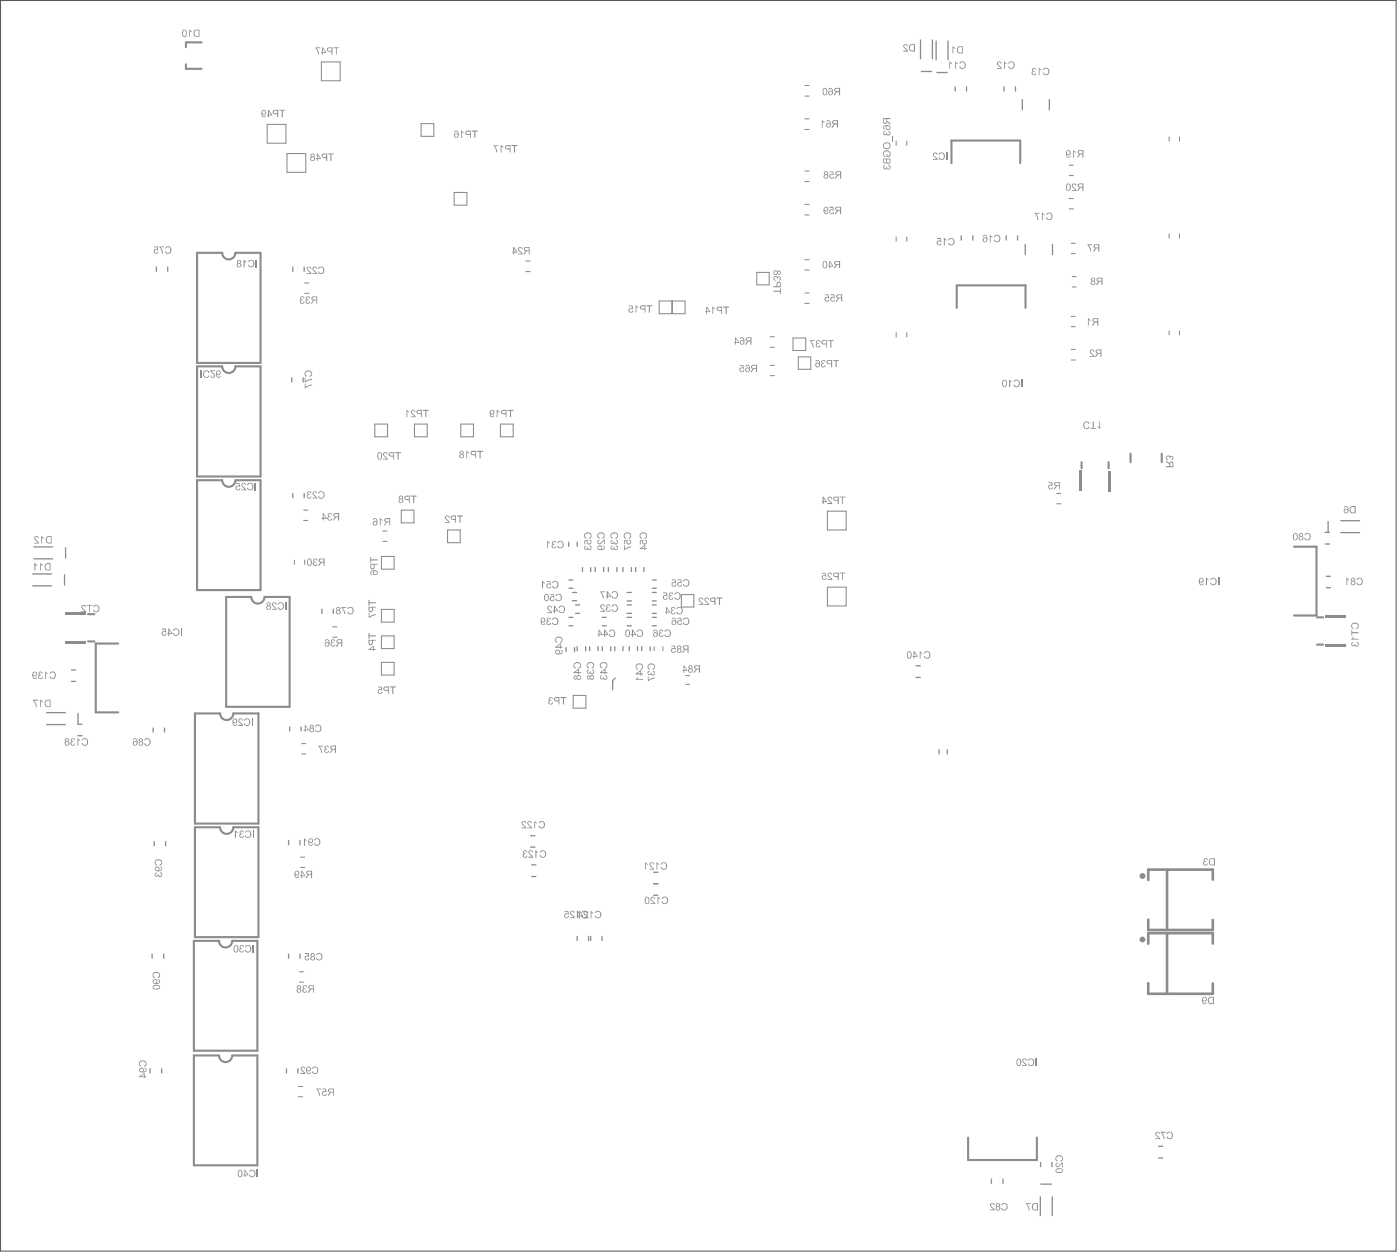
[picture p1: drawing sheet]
<svg xmlns="http://www.w3.org/2000/svg" width="112mm" height="100mm" viewBox="0 0 112 100" stroke-linecap="round" stroke-linejoin="round" font-family="sans-serif">
<path d="M0 0h111.5v99.9h-111.5z" fill="none" stroke="#5a5a5a" stroke-width=".08"/>
<g fill="none" stroke="#8c8c8c" stroke-width=".11">
<path d="M73.5 3.2v1.5M73.6 5.7h.8M74.5 3.2v1.5M74.8 3.3v1.5M74.8 5.8h.9M75.7 3.3v1.5M76.3 6.9v.4M76.8 18.8v.4M77.2 6.9v.4M77.7 18.8v.4M80.2 6.9v.4M80.4 18.8v.4"/>
<path d="M81.1 6.9v.4M81.3 18.8v.4M81.7 7.9v.9M81.9 19.5v.8M83.8 7.9v.9M84.1 19.5v.8M12.5 21.3v.4M13.4 21.3v.4M23.3 30.2v.3M23.4 21.3v.4M23.4 39.4v.3M24.2 30.2v.3"/>
<path d="M24.3 21.3v.4M24.3 39.4v.3M2.6 46.8h1.5M2.6 45.8h1.5M2.7 44.6h1.5M2.7 43.7h1.5M3.7 57.8h1.5M3.7 56.9h1.5M5.2 45.9v.8M5.2 43.7v.8M5.7 54.4h.3M5.7 53.5h.3"/>
<path d="M6.2 58.7h.4M6.2 57.8h.4M6.2 57v.8M12.2 58.1v.3M13.1 58.1v.3M23.1 58v.4M24 58v.4M25.7 48.6v.4M26.6 48.6v.4M45.2 51.7v.3M45.4 43.3v.3M45.4 49.3h.4"/>
<path d="M45.4 47h.4M45.4 46.3h.4M45.4 50h.4M45.7 47.3h.4M45.7 48h.4M45.9 51.7v.3M46 49h.3M46 48.3h.3M46.1 43.3v.3M46.1 51.6v.3M46.5 45.3v.3M46.8 51.6v.3"/>
<path d="M47.1 51.6v.3M47.2 45.3v.3M47.5 45.3v.3M47.8 51.6v.3M48.1 49.3h.3M48.1 50h.3M48.1 51.6v.3M48.2 45.3v.3M48.6 45.3v.3M48.8 51.6v.3M49.1 51.6v.3M49.1 54.1l-.2 .2v.8"/>
<path d="M49.3 45.3v.3M49.8 45.3v.3M49.8 51.6v.3M50.1 49.3h.3M50.1 49h.3M50.1 48h.3M50.1 47.3h.3M50.1 50h.3M50.1 48.3h.3M50.3 51.6v.3M50.4 45.3v.3M50.8 45.3v.3"/>
<path d="M50.9 51.6v.3M51.3 51.6v.3M51.4 45.3v.3M51.9 51.6v.3M52.1 49.3h.3M52.1 47h.3M52.1 46.3h.3M52.1 49h.3M52.1 48h.3M52.1 47.3h.3M52.1 50h.3M52.1 48.3h.3"/>
<path d="M73.2 54.1h.3M73.2 53.2h.3M75 59.9v.3M75.7 59.9v.3M105.9 43.4h.3M105.9 42.5h.3M105.9 46.9h.4M105.9 46h.4M106.1 41.6v.9M107.1 42.5h1.5M107.1 41.6h1.5M12.1 76.2v.3"/>
<path d="M12.3 67.2v.3M13.1 76.2v.3M13.2 67.2v.3M23.1 67.1v.3M23.1 76.2v.3M24 67.1v.3M24 76.2v.3M42.4 67.6h.3M42.4 66.7h.3M42.5 70h.3M42.5 69h.3M46.1 74.8v.3"/>
<path d="M47 74.8v.3M47.2 74.8v.3M48.1 74.8v.3M52.2 70.5h.3M52.2 71.5h.3M52.2 69.6h.3M12 85.3v.4M12.9 85.3v.4M22.9 85.3v.4M23.8 85.3v.4M79.2 94.1v.4M80.1 94.1v.4"/>
<path d="M83.1 95.5v1.5M83.1 92.8v.3M83.1 94.5h.9M84 92.8v.3M84.1 95.5v1.5M92.5 92.4h.4M92.5 91.5h.4"/>
</g>
<g fill="none" stroke="#8c8c8c" stroke-width=".17">
<path d="M14.9 5.1v.4h1.2M16.1 3.4h-1.2v.4M76 13v-1.8h5.5v1.8M17.7 38.3h-2v8.8h5.1v-8.8h-2M17.7 29.2h-2v8.8h5.1v-8.8h-2M17.7 20.2h-2v8.8h5.1v-8.8h-2M76.4 24.6v-1.8h5.5v1.8M86.4 36.9v.5M88.6 36.9v.5M90.3 36.2v.7M92.8 36.2v.7M7 51.2h.5"/>
<path d="M7 49h.5M9.4 51.4h-1.8v5.5h1.8M17.6 57h-2v8.7h5v-8.7h-2M20.1 47.7h-2v8.7h5v-8.7h-2M103.4 43.6h1.8v5.5h-1.8M105.2 51.5h.5M105.2 49.3h.5M17.5 75.1h-2v8.8h5.1v-8.8h-2M17.6 66h-2v8.8h5v-8.8h-2M17.5 84.3h-2v8.7h5.1v-8.7h-2M77.3 90.8v1.8h5.5v-1.8"/>
</g>
<g fill="none" stroke="#8c8c8c" stroke-width=".08">
<path d="M21.3 9.9h1.5v1.5h-1.5zM22.9 12.3h1.5v1.5h-1.5zM25.7 4.9h1.5v1.5h-1.5zM33.6 9.9h1.1v1h-1.1zM36.3 15.4h1v1h-1zM64.3 17.2h.3M64.3 16.3h.3M64.3 13.7h.3M64.3 10.3h.3M64.3 9.5h.3M64.3 7.7h.3M64.3 6.8h.3"/>
<path d="M64.3 14.5h.3M71.6 11.3v.3M71.6 18.9v.4M72.4 11.3v.3M72.4 18.9v.4M85.4 16.7h.3M85.4 15.9h.3M85.4 14h.3M85.4 13.2h.3M85.6 19.4h.3M93.4 10.9v.4M93.4 18.7v.3"/>
<path d="M94.2 10.9v.4M94.2 18.7v.3M24.3 23.4h.4M24.3 22.6h.4M29.9 33.9h1.1v1h-1.1zM33.1 33.9h1v1h-1zM36.8 33.9h1v1h-1zM40 33.9h1v1h-1zM42 21.7h.3M42 20.8h.3M52.7 24h1v1h-1zM53.7 24h1v1h-1z"/>
<path d="M60.5 21.7h.9v1h-.9zM61.5 30h.4M61.5 29.2h.4M61.5 27.7h.4M61.5 26.9h.4M63.3 27h1.1v1h-1.1zM63.8 28.5h1v1h-1zM64.3 24.2h.3M64.3 23.4h.3M64.3 21.6h.3M64.3 20.7h.3M71.6 26.6v.3"/>
<path d="M72.4 26.6v.3M84.4 39.4h.3M85.6 28.7h.3M85.6 27.9h.3M85.6 26.1h.3M85.6 25.3h.3M85.6 20.2h.3M85.7 22.1h.3M85.7 22.9h.3M93.4 26.4v.3M94.2 26.4v.3M23.5 44.7v.4"/>
<path d="M24.1 59.4h.3M24.3 40.7h.3M24.3 41.5h.3M24.3 44.7v.4M26.6 50.9h.3M26.6 50h.3M30.5 44.4h1v1h-1zM30.5 48.6h1v1.1h-1zM30.5 50.8h1v1h-1zM30.5 52.9h1v1h-1zM30.6 42.4h.3M30.6 43.2h.3"/>
<path d="M32.1 40.7h1v1h-1zM35.8 42.3h1v1h-1zM45.8 55.5h1v1h-1zM52.3 51.6v.3M52.9 51.6v.3M54.4 47.5h1v1h-1zM54.8 53.9h.3M54.8 54.6h.3M66.1 40.8h1.5v1.5h-1.5zM66.1 46.9h1.5v1.5h-1.5zM84.4 40.2h.3M23.9 77.6h.4"/>
<path d="M23.9 78.4h.4M24 69.3h.3M24 68.4h.3M24.1 60.2h.3M23.8 87.6h.4M23.8 86.7h.4"/>
</g>
<path d="M91.7 73.4v.8h5.2v-.8M91.7 78.5v.8h5.2v-.8M93.2 69.4v4.8M93.2 74.5v4.8M96.9 70.2v-.8h-5.2v.8M96.9 75.3v-.8h-5.2v.8" fill="none" stroke="#8c8c8c" stroke-width=".21"/>
<g fill="#8c8c8c">
<path d="M86.2 37.6h.2v1.6h-.2z" fill-rule="evenodd"/>
<path d="M88.5 37.6h.2v1.6h-.2z" fill-rule="evenodd"/>
<path d="M105.9 51.4h1.6v.2h-1.6z" fill-rule="evenodd"/>
<path d="M105.9 49.1h1.6v.2h-1.6z" fill-rule="evenodd"/>
<path d="M5.2 51.2h1.7v.2h-1.7z" fill-rule="evenodd"/>
<path d="M5.2 48.9h1.7v.2h-1.7z" fill-rule="evenodd"/>
</g>
<g fill="#8c8c8c">
<path d="M82 96.1h.3h-.3l.3 .5h-.1z"/>
<path d="M83.8 38.5h.3v.3h-.1a.12 .12 0 0 0-.2 0 .12 .12 0 0 0 .1 .2 .12 .12 0 0 0 .1-.1h.1v.1l-.1 .1-.2-.1v-.3h.2v-.2h-.2z"/>
<path d="M86.9 25.4l.2 .2-.1-.1v.5h-.1z"/>
<path d="M11.2 84.7h.4l.1 .2v.2l-.2 .1 .1-.3-.1-.2h-.1l-.2 .2 .1 .3-.1-.1-.1-.2z"/>
<path d="M25.2 67l.2-.1 .2 .2v.3l-.2 .1h-.2l-.1-.1 .1-.1a.21 .21 0 0 0 .3 0 .21 .21 0 0 0-.2-.3l-.2 .1z"/>
<path d="M24.3 66.9l.2 .2h-.1v.4h-.1z"/>
<path d="M25.2 57.9l.3-.1 .1 .1 .1 .3-.1 .2-.2 .1-.2-.2v-.1l.2 .2 .2-.2v-.2l-.2-.1-.2 .1z"/>
<path d="M24.4 29.6h.3l.2 .1v.3l-.2 .1 .2-.3-.1-.1h-.2l-.2 .1v.1l.1 .1-.1 .1-.1-.3z"/>
<path d="M24.3 30.2h.1v.3l.3-.2 .2-.1v.1l-.6 .2z"/>
<path d="M24.3 30.6h.1v.3l.4-.2h.1v.1l-.6 .2z"/>
<path d="M26.5 51.1h.2l.1 .1h-.1a.09 .09 0 0 0-.1-.1 .09 .09 0 0 0-.1 .1 .09 .09 0 0 0 .1 .1 .12 .12 0 0 0-.1 .1 .12 .12 0 0 0 .1 .2 .12 .12 0 0 0 .1-.1 .14 .14 0 0 1 0 .1 .14 .14 0 0 1-.2 0l-.1-.1 .1-.2-.1-.1z"/>
<path d="M29.4 47.9h.1v.2h.5v.1h-.5v.2h-.1z"/>
<path d="M29.5 48.9v.3l.4-.1 .1-.1v.1l-.5 .2z"/>
<path d="M29.4 50.5h.1v.2h.5v.1h-.5v.2h-.1z"/>
<path d="M29.6 44.5v.2h.6h-.6v.2z"/>
<path d="M46.8 42.5h.3l.1 .3a.14 .14 0 0 1 0 .1 .14 .14 0 0 1-.2 0l.2-.1v-.1l-.1-.1-.4 .1v.1l.1 .1a.12 .12 0 0 1-.1 0 .12 .12 0 0 1 0-.1z"/>
<path d="M46.7 43.2l.3-.1-.1 .1a.12 .12 0 0 0 .1 .2 .12 .12 0 0 0 .2-.1 .12 .12 0 0 0-.1-.1v-.1l.1 .1v.2l-.1 .1-.2-.1v-.2h-.2v.3z"/>
<path d="M46.7 43.6h.1a.1 .1 0 0 0-.1 .1 .1 .1 0 0 0 .1 .1 .1 .1 0 0 0 .1-.1h.1a.11 .11 0 0 0 .1 .1 .11 .11 0 0 0 .1-.1 .11 .11 0 0 0-.1-.1 .12 .12 0 0 1 .1 0 .12 .12 0 0 1 0 .2l-.1 .1-.2-.1-.1 .1-.1-.1z"/>
<path d="M49.9 42.5h.4l.1 .3a.14 .14 0 0 1 0 .1 .14 .14 0 0 1-.2 0l.2-.1v-.1l-.2-.1-.3 .1v.1l.1 .1a.12 .12 0 0 1-.1 0 .12 .12 0 0 1-.1-.1z"/>
<path d="M49.8 43.2l.3-.1v.1a.12 .12 0 0 0 .1 .2 .12 .12 0 0 0 .1-.1 .12 .12 0 0 0-.1-.1l.1-.1 .1 .1v.2l-.1 .1-.2-.1v-.2h-.2v.3h-.1z"/>
<path d="M49.8 43.5h.1v.3l.3-.2h.2v.1l-.6 .2z"/>
<path d="M61.8 23.2h.5v-.2h.1v.5h-.1v-.2h-.5z"/>
<path d="M61.8 22.1l.2-.1 .1 .1h.2l.1 .1a.12 .12 0 0 1 0 .1 .12 .12 0 0 1-.2 0h.1a.11 .11 0 0 0-.1-.2 .11 .11 0 0 0-.1 .2 .11 .11 0 0 0-.1-.2 .11 .11 0 0 0-.2 .1 .11 .11 0 0 0 .2 .1l-.1 .1-.1-.1z"/>
<path d="M87.1 27.9h.1a.13 .13 0 0 1 .1 0 .13 .13 0 0 1 0 .2 .13 .13 0 0 0-.1-.1 .13 .13 0 0 0-.1 .1 .13 .13 0 0 0 .1 .1l.2 .3h-.4v-.1h.3l-.2-.3z"/>
<path d="M86.9 19.5h.3v.1h-.2l.2 .5z"/>
<path d="M47 52.9h.3l.2 .2a.14 .14 0 0 1-.1 .2 .14 .14 0 0 1-.2 0l.2-.1v-.2l-.1-.1-.4 .1v.2l.2 .1a.12 .12 0 0 1-.2 0 .12 .12 0 0 1 0-.2z"/>
<path d="M46.9 53.5h.1a.1 .1 0 0 0-.1 .1 .1 .1 0 0 0 .1 .1 .1 .1 0 0 0 .1-.1h.1a.12 .12 0 0 0 0 .1 .12 .12 0 0 0 .2-.1 .12 .12 0 0 0-.1-.1 .15 .15 0 0 1 .2 .1 .15 .15 0 0 1-.1 .2l-.3-.1-.2 .1v-.1z"/>
<path d="M48 52.9h.4l.1 .2a.14 .14 0 0 1 0 .2 .14 .14 0 0 1-.2 0l.1-.1v-.2l-.1-.1-.3 .1v.2l.1 .1a.12 .12 0 0 1-.2 0 .12 .12 0 0 1 0-.2z"/>
<path d="M47.9 54l.1-.1 .1 .1a.1 .1 0 0 0-.1 .1 .1 .1 0 0 0 .1 .1 .11 .11 0 0 0 .1-.2v.1a.11 .11 0 0 0 .2 .1 .11 .11 0 0 0 .1-.1 .11 .11 0 0 0-.2-.1 .12 .12 0 0 1 .2 0 .12 .12 0 0 1 0 .1l-.1 .2-.2-.1-.2 .1-.1-.2z"/>
<path d="M51.8 53h.4l.1 .2a.14 .14 0 0 1 0 .2 .14 .14 0 0 1-.2 0l.2-.1v-.1l-.2-.2-.3 .1v.2l.1 .1a.12 .12 0 0 1-.1 0 .12 .12 0 0 1-.1-.2z"/>
<path d="M51.8 53.6h.1a.1 .1 0 0 0-.1 .1 .1 .1 0 0 0 .1 .1 .1 .1 0 0 0 .1-.1 .12 .12 0 0 0 .1 .1 .12 .12 0 0 0 .2 0 .14 .14 0 0 0-.2-.2 .15 .15 0 0 1 .2 .1 .15 .15 0 0 1-.1 .2l-.2-.1-.2 .1-.1-.1z"/>
<path d="M51.7 54h.1v.3l.3-.2h.2v.1l-.6 .2z"/>
<path d="M70.6 10.5h.1a.1 .1 0 0 0-.1 .1 .1 .1 0 0 0 .1 .1 .1 .1 0 0 0 .1-.1 .12 .12 0 0 0 .1 .2 .12 .12 0 0 0 .2-.1 .12 .12 0 0 0-.1-.2v-.1l.1 .1v.2a.17 .17 0 0 1-.1 .1 .17 .17 0 0 1-.2-.1l-.1 .1h-.1z"/>
<path d="M71.2 10.9l.1 .4z"/>
<path d="M70.6 12.1l.4-.1 .1 .2v.3h-.3v-.2l.1 .2 .2-.1v-.2l-.1-.1-.4 .1v.1l.1 .1-.1 .1-.1-.2z"/>
<path d="M70.6 13.2h.1a.14 .14 0 0 0-.1 .1 .14 .14 0 0 0 .1 .2l.1-.2a.12 .12 0 0 0 .1 .2 .12 .12 0 0 0 .2-.1 .12 .12 0 0 0-.1-.1v-.1l.1 .1-.1 .2h-.1l-.1-.1-.1 .1h-.1z"/>
<path d="M3.2 55.9l.2 .1v.1l-.1-.1v.4h-.1z"/>
<path d="M2.6 55.9h.4h-.3l.2 .5z"/>
<path d="M4 53.7l.3-.1 .2 .2-.2 .4h-.2l-.1-.1v-.1a.21 .21 0 0 0 .4 0 .21 .21 0 0 0-.2-.3l-.2 .1z"/>
<path d="M3.6 53.6l.2 .2-.1-.1v.5h-.1z"/>
<path d="M3.1 53.7l.3-.1v.2h-.1a.09 .09 0 0 0-.1-.1 .09 .09 0 0 0 0 .1 .09 .09 0 0 0 .1 0l-.2 .2a.11 .11 0 0 0 .1 .1 .11 .11 0 0 0 .1-.1h.1v.2h-.2l-.2-.2a.13 .13 0 0 0 .1-.1 .13 .13 0 0 0 0-.2z"/>
<path d="M11.6 59h.3l.1 .2a.26 .26 0 0 1-.2 .3 .26 .26 0 0 1-.3-.2l.3 .2 .2-.2-.1-.3h-.2l-.2 .1z"/>
<path d="M25.3 76.1h.2l.2 .1 .1 .2-.2 .3h-.2l-.2-.2h.1l.2 .1 .2-.1-.1-.3h-.4z"/>
<path d="M24.4 76.1h.3v.3h-.1a.13 .13 0 0 0-.2 0 .13 .13 0 0 0 0 .2 .13 .13 0 0 0 .2-.1h.1l-.1 .2-.3-.1 .1-.3h.2v-.1h-.2z"/>
<path d="M24.5 23.7h.1a.11 .11 0 0 1 .1 0 .11 .11 0 0 1 0 .1 .1 .1 0 0 0-.1-.1 .1 .1 0 0 0-.1 .1 .1 .1 0 0 0 .1 .1v.1a.12 .12 0 0 0-.1 0 .12 .12 0 0 0 .1 .2 .12 .12 0 0 0 .1-.1h.1l-.2 .2-.2-.1v-.2l.1-.1h-.1z"/>
<path d="M24 23.7h.2l.1 .1h-.1a.09 .09 0 0 0-.1-.1 .09 .09 0 0 0-.1 .1 .11 .11 0 0 0 .2 .1v.1a.11 .11 0 0 0-.2 .1 .11 .11 0 0 0 .1 .1 .11 .11 0 0 0 .2-.1 .15 .15 0 0 1-.2 .2 .15 .15 0 0 1-.1-.2h-.1a.13 .13 0 0 0 .1-.2 .13 .13 0 0 0 0-.1z"/>
<path d="M27.8 48.5h.3l.1 .2v.2l-.1 .1h-.3l-.1-.1h.1a.22 .22 0 0 0 .4-.1 .22 .22 0 0 0-.2-.3l-.3 .1z"/>
<path d="M27.3 48.5h.4h-.3l.2 .5z"/>
<path d="M43.2 67.9h.2l.2 .1v.2l-.1 .2-.2 .1-.2-.1v-.1h.1l.1 .1h.1l.1-.2v-.2l-.2-.1-.1 .2h-.1z"/>
<path d="M42.8 67.9l.2 .1v.1l-.2-.1v.5z"/>
<path d="M42.3 67.9h.2l.1 .1-.1 .1a.13 .13 0 0 0-.1-.2 .13 .13 0 0 0-.1 .2 .13 .13 0 0 0 .1 .1l.2 .3h-.4v-.1h.3l-.3-.3z"/>
<path d="M41.8 67.9h.2l.1 .1-.1 .1a.1 .1 0 0 0-.1-.1 .1 .1 0 0 0 0 .1 .1 .1 0 0 0 .1 0v.1a.12 .12 0 0 0-.2 .1 .12 .12 0 0 0 .1 .1 .12 .12 0 0 0 .2-.1 .14 .14 0 0 1-.1 .2 .14 .14 0 0 1-.2 0 .16 .16 0 0 1-.1-.2 .16 .16 0 0 1 .2-.1l-.1-.1z"/>
<path d="M43.1 65.6l.2-.1 .2 .2v.3l-.2 .1a.15 .15 0 0 1-.2 0 .15 .15 0 0 1 0-.2v.1l.2 .1 .1-.3a.17 .17 0 0 0-.1-.2 .17 .17 0 0 0-.2 .1h-.1z"/>
<path d="M42.7 65.5l.2 .2v.1l-.2-.1v.4z"/>
<path d="M42.2 65.6h.2l.1 .1h-.1a.13 .13 0 0 0-.1-.1 .13 .13 0 0 0-.1 .1 .13 .13 0 0 0 .1 .2l.2 .2h-.4h.3l-.3-.3z"/>
<path d="M41.7 65.6l.1-.1a.12 .12 0 0 1 .2 .1 .12 .12 0 0 1 0 .1 .13 .13 0 0 0-.2-.1 .13 .13 0 0 0-.1 .1 .13 .13 0 0 0 .1 .2l.2 .2h-.3h.2l-.2-.3z"/>
<path d="M44.8 55.6h.4v.1h-.2v.5v-.5h-.2z"/>
<path d="M43.9 55.7a.11 .11 0 0 1 .2 0 .11 .11 0 0 1 0 .1 .1 .1 0 0 0-.1-.1 .1 .1 0 0 0-.1 .1 .1 .1 0 0 0 .1 .1v.1a.11 .11 0 0 0-.1 .1 .11 .11 0 0 0 .1 .1 .11 .11 0 0 0 .1-.1 .12 .12 0 0 1 0 .1 .12 .12 0 0 1-.2 0l-.1-.1 .1-.2-.1-.1z"/>
<path d="M44.4 47.4h.3l.2 .1v.3l-.3 .2a.15 .15 0 0 1-.1 0 .15 .15 0 0 1-.1-.2l.2 .1h.1l.1-.1v-.3h-.3v.1h-.1z"/>
<path d="M43.9 47.4h.3l.1 .3h-.1a.14 .14 0 0 0-.2 0 .14 .14 0 0 0 0 .2 .14 .14 0 0 0 .2-.1h.1l-.1 .2-.3-.1v-.2l.3-.1v-.1h-.3z"/>
<path d="M41.4 19.8l.3-.1 .1 .2h-.1a.12 .12 0 0 0-.2-.1 .12 .12 0 0 0-.1 .1 .12 .12 0 0 0 .1 .1l.3 .3h-.4v-.1h.3l-.3-.2z"/>
<path d="M52.9 68.9h.3l.1 .1-.1 .4h-.2a.13 .13 0 0 1-.2 0 .13 .13 0 0 1 0-.2 .21 .21 0 0 0 .4 .1 .21 .21 0 0 0-.1-.4h-.2v.1h-.1z"/>
<path d="M52.4 68.8l.3 .2v.1l-.2-.1v.4h-.1z"/>
<path d="M51.9 68.9h.3l.1 .1h-.1a.13 .13 0 0 0-.2-.1 .13 .13 0 0 0-.1 .1 .13 .13 0 0 0 .1 .1l.3 .3h-.4h.3l-.3-.3z"/>
<path d="M51.5 68.8l.2 .2v.1l-.1-.1v.4h-.1z"/>
<path d="M48.7 50.3h.3l.1 .2v.3h-.2a.14 .14 0 0 1-.2 0 .14 .14 0 0 1 0-.2l.1 .2h.2l.1-.1-.1-.3-.2-.1-.1 .1h-.1z"/>
<path d="M50.9 50.3h.3l.2 .2-.1 .3h-.2a.14 .14 0 0 1-.2 0 .14 .14 0 0 1 0-.2l.1 .2h.2l.1-.4-.1-.1-.3 .1z"/>
<path d="M48.9 47.3l.3-.1 .2 .2-.1 .3-.2 .1a.14 .14 0 0 1-.2-.1 .14 .14 0 0 1 0-.1l.1 .1h.2l.1-.3-.2-.1-.2 .1z"/>
<path d="M47.9 47.2h.4v.1h-.3l.2 .5z"/>
<path d="M66.6 28.7h.4v.1h-.2v.5h-.1v-.5h-.1z"/>
<path d="M65.6 28.8l.1-.1a.12 .12 0 0 1 .1 0 .12 .12 0 0 1 .1 .2 .11 .11 0 0 0-.2-.1 .1 .1 0 0 0 0 .1l.1 .1a.12 .12 0 0 0-.1 .1 .12 .12 0 0 0 0 .2 .12 .12 0 0 0 .2-.1h.1l-.1 .1h-.3v-.2l.1-.1-.1-.1z"/>
<path d="M66.1 27.2h.5h-.2v.5h-.1v-.5h-.2z"/>
<path d="M65.2 27.2h.3v.1a.11 .11 0 0 0-.2-.1 .1 .1 0 0 0 0 .1 .1 .1 0 0 0 .1 .1v.1a.11 .11 0 0 0-.2 0 .11 .11 0 0 0 .1 .2 .11 .11 0 0 0 .2-.1l-.1 .1-.2-.1v-.1l.1-.1-.1-.1z"/>
<path d="M64.7 27.2h.4h-.3l.2 .5z"/>
<path d="M65.6 9.6l.3 .1-.1 .1-.1-.1v.5h-.1z"/>
<path d="M72.2 3.6l.2-.1 .1 .1v.1l-.2-.1-.1 .1 .3 .4h-.3v-.1h.2l-.2-.2z"/>
<path d="M80 96.1l.2-.1 .3 .2v.3l-.1 .1h-.4v-.1l.3 .1 .1-.2-.1-.3h-.2v.1h-.1z"/>
<path d="M79.1 96.1h.2a.11 .11 0 0 1 .1 0 .11 .11 0 0 1 0 .1l-.1-.1-.2 .1 .4 .4h-.4h.3l-.3-.3z"/>
<path d="M79.5 18.8l.2-.1 .2 .2-.1 .4h-.3l-.1-.2 .3 .2 .1-.2-.1-.3h-.1l-.1 .1h-.1z"/>
<path d="M79.1 18.7l.2 .2-.1 .1-.1-.1v.4z"/>
<path d="M76.7 4.9h.3l.1 .2v.3l-.2 .1a.14 .14 0 0 1-.2 0 .14 .14 0 0 1 0-.2l.1 .1h.2l.1-.1-.1-.2-.2-.1-.1 .1h-.1z"/>
<path d="M76.3 4.9l.2 .2-.1-.1v.5h-.1z"/>
<path d="M75.8 4.9l.2 .2-.1-.1v.5h-.1z"/>
<path d="M82.7 84.5h.1v.6h-.1z"/>
<path d="M82.1 84.6l.3-.1 .2 .1v.4l-.2 .1h-.2l-.1-.2 .2 .1h.1l.1-.1v-.3a.16 .16 0 0 0-.2 0 .16 .16 0 0 0-.1 .1z"/>
<path d="M81.7 84.6l.1-.1a.13 .13 0 0 1 .2 0 .13 .13 0 0 1 0 .2l-.1-.1a.15 .15 0 0 0-.2 .1 .15 .15 0 0 0 .2 .2l.1 .2h-.4v-.1h.3l-.2-.2z"/>
<path d="M83.6 17h.3l.2 .2-.1 .3-.2 .1a.14 .14 0 0 1-.2-.1 .14 .14 0 0 1 0-.1l.1 .1h.2l.1-.3-.1-.2-.3 .1z"/>
<path d="M83.2 17l.2 .1v.1l-.1-.1v.5h-.1z"/>
<path d="M82.7 17h.3v.1h-.3l.3 .5h-.1z"/>
<path d="M85.7 14.7v-.1a.13 .13 0 0 1 .2 .1 .13 .13 0 0 1 0 .1 .13 .13 0 0 0-.1-.1 .13 .13 0 0 0-.1 .2 .13 .13 0 0 0 .1 .1l.2 .2h-.4h.3l-.3-.3z"/>
<path d="M85.7 12l.2 .1v.1l-.1-.1v.5h-.1z"/>
<path d="M3.2 45l.2 .1v.1l-.1-.1v.4h-.1z"/>
<path d="M2.7 45l.3 .1v.1l-.2-.1v.4h-.1z"/>
<path d="M3.3 42.8l.2 .1v.1l-.1-.1v.5h-.1z"/>
<path d="M2.8 42.8h.1a.12 .12 0 0 1 .1 0 .12 .12 0 0 1 0 .2v-.1a.14 .14 0 0 0-.2 .1 .14 .14 0 0 0 .1 .1l.2 .3h-.4v-.1h.3l-.3-.3z"/>
<path d="M12.3 77.6h.3l.2 .2a.15 .15 0 0 1-.1 .2 .15 .15 0 0 1-.1 0 .21 .21 0 0 0 0-.2 .21 .21 0 0 0-.2-.2 .21 .21 0 0 0-.1 .3l.1 .2-.2-.1z"/>
<path d="M12.4 68.7l.4-.1 .1 .1v.3l-.1 .1v-.1a.18 .18 0 0 0 .1-.2 .18 .18 0 0 0-.2-.1l-.3 .1 .1 .3-.2-.2z"/>
<path d="M12.4 69.7l.1-.1v.1a.09 .09 0 0 0-.1 .1 .09 .09 0 0 0 .1 .1 .09 .09 0 0 0 .1-.1h.1a.12 .12 0 0 0 0 .1 .12 .12 0 0 0 .2-.1 .12 .12 0 0 0-.1-.1 .14 .14 0 0 1 .2 .1 .14 .14 0 0 1-.1 .1l-.1 .1-.2-.1-.2 .1z"/>
<path d="M7.5 48.3h.2l.2 .1v.3v.1l-.3 .1-.1-.1-.1-.1h.1l.1 .1h.1l.2-.2-.1-.2h-.2l-.2 .1z"/>
<path d="M6.9 48.3h.5v.1h-.2v.5h-.1v-.5h-.2z"/>
<path d="M6.5 48.3h.3l.1 .2-.1-.1a.16 .16 0 0 0-.3 .1 .14 .14 0 0 0 .2 .1l.2 .3h-.4v-.1h.3l-.3-.2z"/>
<path d="M16 29.6h.1v.6h-.1z"/>
<path d="M16.3 29.6h.3l.1 .1-.1 .1-.1-.2-.1 .1-.1 .3 .3 .1v-.1a.18 .18 0 0 1-.1 .2 .18 .18 0 0 1-.2-.1l-.1-.2z"/>
<path d="M16.8 29.6h.4h-.3l.3 .3-.1 .2a.18 .18 0 0 1-.3-.1l.1 .1a.14 .14 0 0 0 .2-.1 .14 .14 0 0 0-.1-.2z"/>
<path d="M15.1 2.4l.2 .1v.1l-.1-.1v.4h-.1z"/>
<path d="M25 85.2l.2-.1 .2 .2v.3l-.1 .1h-.3l-.1-.1 .1-.1a.21 .21 0 0 0 .2 .1 .21 .21 0 0 0 .2-.3 .21 .21 0 0 0-.3-.1l-.2 .1z"/>
<path d="M24 85.2l.3-.1 .1 .2-.1-.1a.14 .14 0 0 0-.2 .1 .14 .14 0 0 0 .1 .2l.2 .2h-.4h.3l-.3-.3z"/>
<path d="M24.2 78.7h.3v.1h-.1a.1 .1 0 0 0 0-.1 .1 .1 0 0 0-.1 .1 .1 .1 0 0 0 .1 .1l-.2 .2a.11 .11 0 0 0 .1 .1 .11 .11 0 0 0 .1-.1h.1v.1l-.2 .1-.1-.3a.13 .13 0 0 0 .1-.1 .13 .13 0 0 0-.1-.1z"/>
<path d="M22.8 48.1h.1v.6h-.1z"/>
<path d="M22.2 48.1h.3l.2 .2v.3l-.3 .1-.2-.2 .2 .1h.1l.1-.3-.1-.1a.16 .16 0 0 0-.1-.1 .16 .16 0 0 0-.2 .2v-.1z"/>
<path d="M21.8 48.1h.2l.1 .1-.1 .1a.13 .13 0 0 0-.1-.2 .13 .13 0 0 0-.1 .2 .13 .13 0 0 0 .1 .1l.2 .3h-.4v-.1h.3l-.3-.3z"/>
<path d="M25.1 44.6h.2l.1 .1h-.1a.11 .11 0 0 0-.2-.1 .1 .1 0 0 0 0 .2 .1 .1 0 0 0 .1 0v.1a.12 .12 0 0 0-.1 .1 .12 .12 0 0 0 .1 .1 .12 .12 0 0 0 .1-.1 .13 .13 0 0 1 0 .2 .13 .13 0 0 1-.2 0l-.1-.2 .1-.1z"/>
<path d="M25.5 39.3l.2-.1a.29 .29 0 0 1 .2 .5 .29 .29 0 0 1-.5-.1h.1l.1 .2 .2-.1v-.2a.19 .19 0 0 0-.1-.2 .19 .19 0 0 0-.2 .1z"/>
<path d="M25 39.2h.1a.12 .12 0 0 1 .2 0 .12 .12 0 0 1 0 .2 .13 .13 0 0 0-.2-.1 .13 .13 0 0 0-.1 .1 .13 .13 0 0 0 .1 .1l.3 .3h-.4v-.1h.2l-.2-.2z"/>
<path d="M24.6 39.2a.18 .18 0 0 1 .3 .2l-.2-.1a.1 .1 0 0 0-.1 .1 .1 .1 0 0 0 .1 .1 .12 .12 0 0 0-.1 .1 .12 .12 0 0 0 .1 .1 .12 .12 0 0 0 .1-.1l.1 .1-.2 .1-.2-.1v-.1l.1-.1-.1-.1z"/>
<path d="M25.4 21.4l.3-.1 .2 .2v.3l-.4 .1-.1-.2 .3 .1 .1-.3a.17 .17 0 0 0-.1-.2 .17 .17 0 0 0-.2 .2h-.1z"/>
<path d="M25 21.3h.2l.1 .2h-.1a.12 .12 0 0 0-.1-.2 .12 .12 0 0 0-.1 .1 .12 .12 0 0 0 .1 .2l.2 .3h-.3v-.1h.2l-.2-.3z"/>
<path d="M24.6 21.3a.18 .18 0 0 1 .3 .2h-.1a.13 .13 0 0 0-.1-.2 .14 .14 0 0 0-.2 .2 .13 .13 0 0 0 .2 .1l.2 .3h-.4v-.1h.3l-.3-.3z"/>
<path d="M22.3 8.8h.5h-.2v.6h-.1v-.6h-.2z"/>
<path d="M31.1 54.8h.5v.1h-.2v.5h-.1v-.5h-.2z"/>
<path d="M30.2 54.8h.3v.3h-.1a.13 .13 0 0 0-.1 0 .13 .13 0 0 0 0 .2 .13 .13 0 0 0 .2-.1 .12 .12 0 0 1 0 .2 .12 .12 0 0 1-.2 0l-.1-.1v-.2l.1-.1h.1v-.1h-.2z"/>
<path d="M30.3 41.4l.3 .1v.1l-.2-.1v.5h-.1z"/>
<path d="M32.8 39.6h.5h-.2v.6h-.1v-.6h-.2z"/>
<path d="M31.6 36.1h.4v.1h-.2v.5v-.5h-.2z"/>
<path d="M30.6 36.1h.3l.1 .1-.1 .1a.12 .12 0 0 0-.1-.1 .12 .12 0 0 0-.1 .1 .12 .12 0 0 0 .1 .1l.2 .3h-.4v-.1h.3l-.3-.3z"/>
<path d="M36.5 41.1h.5v.1h-.2v.5h-.1v-.5h-.2z"/>
<path d="M35.6 41.2h.2l.1 .1h-.1a.12 .12 0 0 0-.1-.1 .12 .12 0 0 0-.1 .1 .12 .12 0 0 0 .1 .2l.2 .2h-.4h.3l-.3-.3z"/>
<path d="M38.1 36h.5v.1h-.2v.5h-.1v-.5h-.2z"/>
<path d="M37.3 36l.2 .1-.1 .1-.1-.1v.5z"/>
<path d="M37.7 10.4h.5v.1h-.2v.5h-.1v-.5h-.2z"/>
<path d="M36.8 10.4l.2 .2-.1-.1v.5h-.1z"/>
<path d="M44.4 50.9l.1-.1 .3 .1 .1 .1v.2l-.1 .1 .1-.2-.1-.2h-.3l-.1 .2 .1 .2h-.1l-.1-.2z"/>
<path d="M44.7 48.4h.3l.1 .1v.2l-.1 .2h-.2l-.2-.1 .1-.1v.1l.2 .1 .1-.1v-.3l-.2-.1-.1 .1h-.1z"/>
<path d="M43.8 48.4h.2l.1 .1-.1-.1a.14 .14 0 0 0-.2 .1 .14 .14 0 0 0 .1 .2l.2 .2h-.4h.3l-.2-.3z"/>
<path d="M44.1 49.4l.3-.1 .2 .2-.1 .3-.2 .1a.14 .14 0 0 1-.1 0 .14 .14 0 0 1 0-.2l.1 .1h.2v-.3l-.1-.1-.3 .1z"/>
<path d="M43.7 49.3a.13 .13 0 0 1 .2 0 .13 .13 0 0 1 0 .2 .1 .1 0 0 0 0-.1 .1 .1 0 0 0-.1 .1 .1 .1 0 0 0 .1 .1 .12 .12 0 0 0-.2 .1 .12 .12 0 0 0 .1 .1 .12 .12 0 0 0 .1-.1 .15 .15 0 0 1-.1 .2 .15 .15 0 0 1-.1-.1z"/>
<path d="M44.6 43.2h.3l.1 .2v.3l-.2 .1a.14 .14 0 0 1-.2-.1 .14 .14 0 0 1 0-.1l.1 .1h.1l.1-.1v-.3l-.2-.1-.1 .2-.1-.1z"/>
<path d="M44.1 43.3l.1-.1a.12 .12 0 0 1 .1 0 .12 .12 0 0 1 .1 .1 .1 .1 0 0 0-.1-.1 .1 .1 0 0 0-.1 .1 .1 .1 0 0 0 .1 .1v.1a.12 .12 0 0 0-.2 .1 .12 .12 0 0 0 .1 .1 .12 .12 0 0 0 .2-.1 .15 .15 0 0 1-.1 .2 .15 .15 0 0 1-.2-.1l.1-.2z"/>
<path d="M43.7 43.2l.2 .1v.1l-.1-.1v.5h-.1z"/>
<path d="M44.2 46.4h.2l.2 .1v.3l-.1 .1-.2 .1-.2-.1 .1-.1 .2 .1 .1-.1v-.3l-.2-.1-.2 .1z"/>
<path d="M43.7 46.4h.2l.1 .3h-.1a.12 .12 0 0 0-.2 0 .12 .12 0 0 0 .1 .2 .12 .12 0 0 0 .1-.1h.1l-.1 .2-.2-.1v-.3h.2v-.1h-.2z"/>
<path d="M43.3 46.4l.2 .1v.1l-.1-.1v.5h-.1z"/>
<path d="M52.9 71.6h.3l.2 .2-.1 .3-.2 .1a.14 .14 0 0 1-.2-.1 .14 .14 0 0 1 0-.1l.1 .1h.2l.1-.3-.1-.2-.3 .1z"/>
<path d="M52.5 71.6l.2 .1v.1l-.1-.1v.5h-.1z"/>
<path d="M52 71.6h.3v.1v.1a.14 .14 0 0 0-.2-.2 .13 .13 0 0 0-.1 .2 .13 .13 0 0 0 .1 .1l.2 .3h-.3v-.1h.3l-.3-.3z"/>
<path d="M48.9 48.3l.3-.1 .2 .3-.1 .3h-.2a.14 .14 0 0 1-.2 0 .14 .14 0 0 1 0-.2l.1 .2h.2l.1-.4-.2-.1-.2 .1z"/>
<path d="M48.5 48.3a.13 .13 0 0 1 .2 0 .13 .13 0 0 1 0 .1 .1 .1 0 0 0-.1-.1 .1 .1 0 0 0-.1 .1 .1 .1 0 0 0 .1 .1v.1a.12 .12 0 0 0-.1 0 .12 .12 0 0 0 .1 .2 .12 .12 0 0 0 .1-.1 .15 .15 0 0 1-.1 .2 .15 .15 0 0 1-.2-.2z"/>
<path d="M48 48.3h.2l.1 .1h-.1a.12 .12 0 0 0-.1-.1 .12 .12 0 0 0-.1 .1 .12 .12 0 0 0 .1 .2l.2 .2h-.4h.3l-.3-.3z"/>
<path d="M51.2 42.6l.3-.1 .2 .3a.14 .14 0 0 1-.1 .1 .14 .14 0 0 1-.1 0l.1-.1v-.2h-.1l-.3 .1v.1l.1 .1a.12 .12 0 0 1-.2 0 .12 .12 0 0 1 0-.1z"/>
<path d="M51.1 43.2l.3-.1v.1a.12 .12 0 0 0 0 .2 .12 .12 0 0 0 .2-.1 .12 .12 0 0 0-.1-.1l.1-.1 .1 .1v.1l-.2 .2-.2-.1v-.2h-.1v.3h-.1z"/>
<path d="M48.9 42.5h.3l.2 .3a.14 .14 0 0 1-.1 .1 .14 .14 0 0 1-.2 0l.2-.1v-.1l-.1-.1-.3 .1-.1 .1 .2 .1a.12 .12 0 0 1-.2 0 .12 .12 0 0 1 0-.1z"/>
<path d="M48.8 43.2l.1-.1v.1a.1 .1 0 0 0-.1 0 .11 .11 0 0 0 .1 .2 .11 .11 0 0 0 .1-.2h.1a.12 .12 0 0 0 0 .2 .12 .12 0 0 0 .2-.1 .12 .12 0 0 0-.1-.1 .15 .15 0 0 1 .2 .1 .15 .15 0 0 1-.1 .2l-.3-.1h-.1z"/>
<path d="M48.8 43.6h.1a.1 .1 0 0 0-.1 .1 .1 .1 0 0 0 .1 .1 .1 .1 0 0 0 .1-.1h.1a.11 .11 0 0 0 .1 .1 .11 .11 0 0 0 .1-.1 .11 .11 0 0 0-.1-.1 .12 .12 0 0 1 .2 0 .12 .12 0 0 1 0 .2l-.1 .1-.3-.1-.1 .1-.1-.1z"/>
<path d="M47.8 42.5h.4l.1 .3a.14 .14 0 0 1 0 .1 .14 .14 0 0 1-.2 0l.1-.1v-.1l-.1-.1-.3 .1v.1l.1 .1a.12 .12 0 0 1-.2 0 .12 .12 0 0 1 0-.1z"/>
<path d="M47.8 43.1l.1 .1a.13 .13 0 0 0-.1 .1 .13 .13 0 0 0 .1 .1 .13 .13 0 0 0 .1-.1l.3-.2v.4h-.1v-.3l-.2 .2h-.2z"/>
<path d="M51.6 24.4h.5v.1h-.2v.5h-.1v-.5h-.2z"/>
<path d="M50.8 24.4l.2 .1-.1 .1-.1-.1v.5z"/>
<path d="M50.2 24.4h.3l.1 .3h-.1a.12 .12 0 0 0-.2 0 .12 .12 0 0 0 .1 .2 .12 .12 0 0 0 .1-.1l.1 .1-.1 .1-.3-.1 .1-.3h.2v-.1h-.3z"/>
<path d="M57.2 47.7h.5v.1h-.2v.5h-.1v-.5h-.2z"/>
<path d="M56.3 47.7h.1a.12 .12 0 0 1 .2 0 .12 .12 0 0 1 0 .2 .13 .13 0 0 0-.2-.1 .13 .13 0 0 0-.1 .1 .13 .13 0 0 0 .1 .1l.2 .3h-.3v-.1h.2l-.2-.3z"/>
<path d="M55.9 47.7a.18 .18 0 0 1 .3 .2h-.1a.13 .13 0 0 0-.1-.1 .13 .13 0 0 0-.2 .1 .13 .13 0 0 0 .2 .1l.2 .3h-.4v-.1h.3l-.3-.2z"/>
<path d="M57.8 24.5h.4v.1h-.2v.5v-.5h-.2z"/>
<path d="M56.9 24.5l.2 .1v.1l-.1-.1v.5h-.1z"/>
<path d="M75.8 19h.3l.1 .1 .1 .3-.2 .1-.2 .1-.2-.1 .1-.1 .1 .1h.1l.2-.1-.1-.3h-.1l-.3 .1z"/>
<path d="M75.4 19l.2 .1v.1l-.1-.1v.5h-.1z"/>
<path d="M74.9 19h.2l.1 .3h-.1a.13 .13 0 0 0-.2 0 .13 .13 0 0 0 0 .2 .13 .13 0 0 0 .2-.1h.1l-.1 .2-.2-.1v-.2l.2-.1v-.1h-.2z"/>
<path d="M75.6 12.2h.1v.6h-.1z"/>
<path d="M75 12.2h.3l.1 .1 .1 .3-.1 .1-.2 .1a.15 .15 0 0 1-.2-.1 .15 .15 0 0 1 0-.1l.1 .1h.2v-.4a.16 .16 0 0 0-.1-.1 .16 .16 0 0 0-.1 .2l-.1-.1z"/>
<path d="M74.6 12.2h.2l.1 .1h-.1a.13 .13 0 0 0-.1-.1 .13 .13 0 0 0-.1 .2 .13 .13 0 0 0 .1 .1l.2 .3h-.4v-.1h.3l-.3-.3z"/>
<path d="M76.1 3.7l.2 .1v.1l-.2-.1v.5z"/>
<path d="M84.4 92.3l.4-.1 .1 .3a.15 .15 0 0 1 0 .2 .15 .15 0 0 1-.2 0l.1-.1v-.2l-.1-.1-.3 .1a.16 .16 0 0 0 0 .1 .16 .16 0 0 0 .1 .2l-.2-.1z"/>
<path d="M84.4 92.8l.1 .1a.12 .12 0 0 0-.1 .1 .12 .12 0 0 0 .1 .1 .12 .12 0 0 0 .1-.1l.3-.2v.4h-.1v-.3l-.3 .3a.2 .2 0 0 1-.2-.1 .2 .2 0 0 1 .1-.3z"/>
<path d="M83.4 5.5l.3-.1 .1 .2v.3l-.3 .1a.14 .14 0 0 1-.1 0 .14 .14 0 0 1 0-.2l.1 .1h.2v-.1v-.3h-.2l-.1 .1h-.1z"/>
<path d="M83 5.4l.2 .2h-.1l-.1-.1v.5z"/>
<path d="M82.5 5.5v-.1a.11 .11 0 0 1 .2 0 .11 .11 0 0 1 0 .2 .1 .1 0 0 0-.1-.1 .1 .1 0 0 0-.1 .1 .1 .1 0 0 0 .1 .1 .11 .11 0 0 0-.1 .1 .11 .11 0 0 0 .1 .1 .11 .11 0 0 0 .1-.1 .12 .12 0 0 1 0 .2 .12 .12 0 0 1-.2 0l-.1-.1 .1-.2-.1-.1z"/>
<path d="M93.3 90.4l.2-.1 .2 .2v.2l-.1 .2h-.3l-.1-.1v-.1h.1l.1 .2 .2-.1-.1-.4h-.2v.1h-.1z"/>
<path d="M92.7 90.3h.4v.1h-.3l.2 .5h-.1z"/>
<path d="M92.3 90.4a.19 .19 0 0 1 .2 0 .19 .19 0 0 1 .2 .1h-.2a.13 .13 0 0 0-.2 0 .14 .14 0 0 0 .2 .2l.2 .2h-.4h.3l-.3-.3z"/>
<path d="M93.2 36.4l.1-.1 .2 .2 .1-.1 .1 .1a.12 .12 0 0 1 0 .1 .12 .12 0 0 1-.1 .1v-.1a.1 .1 0 0 0 0-.1 .1 .1 0 0 0-.1 .1l-.1-.1a.12 .12 0 0 0-.1-.1 .12 .12 0 0 0-.1 .2l.1 .1a.14 .14 0 0 1-.2-.1 .14 .14 0 0 1 .1-.2z"/>
<path d="M96.2 68.5h.2l.1 .2-.1-.1a.1 .1 0 0 0-.1 0 .1 .1 0 0 0-.1 .1 .1 .1 0 0 0 .1 0v.1h-.1v.2h.1l.1-.1a.13 .13 0 0 1 0 .2 .13 .13 0 0 1-.2 0l-.1-.1 .1-.2z"/>
<path d="M97.3 46.1h.1v.6h-.1z"/>
<path d="M96.7 46.2l.3-.1 .2 .1v.3l-.1 .2h-.2l-.2-.1v-.1l.3 .1 .1-.1-.1-.3h-.1l-.1 .1z"/>
<path d="M96.3 46.1l.2 .2h-.1v.4h-.1z"/>
<path d="M104.3 42.6l.2-.1 .2 .2v.3l-.3 .1a.15 .15 0 0 1-.1 0 .15 .15 0 0 1 0-.2v.1l.2 .1 .1-.3a.17 .17 0 0 0-.1-.2 .17 .17 0 0 0-.2 .1h-.1z"/>
<path d="M108 49.8l.1-.1 .4 .1v.1v.2l-.2 .1 .2-.2v-.1l-.4-.1-.1 .1 .1 .2-.1 .1-.1-.2z"/>
<path d="M107.9 50.3h.1v.2h.5v.1h-.5v.1h-.1z"/>
<path d="M108.1 50.8h.1l-.1 .2h.4v.1h-.6z"/>
<path d="M108 51.3l.1-.1v.1a.1 .1 0 0 0-.1 .1 .1 .1 0 0 0 .1 .1 .1 .1 0 0 0 .1-.1 .12 .12 0 0 0 .1 .1 .12 .12 0 0 0 .2-.1 .12 .12 0 0 0-.1-.1 .15 .15 0 0 1 .1 .1 .15 .15 0 0 1-.1 .2h-.1a.12 .12 0 0 0-.1-.1 .12 .12 0 0 0-.1 .1l-.2-.1z"/>
<path d="M45.9 52.9h.4l.1 .2a.14 .14 0 0 1 0 .2 .14 .14 0 0 1-.2 0l.1-.1v-.2l-.1-.1-.3 .1v.2l.1 .1a.12 .12 0 0 1-.2 0 .12 .12 0 0 1 0-.2z"/>
<path d="M50.9 53h.3l.2 .2a.14 .14 0 0 1-.1 .2 .14 .14 0 0 1-.1 0l.1-.1v-.1l-.1-.2-.3 .1-.1 .2 .2 .1a.12 .12 0 0 1-.2 0 .12 .12 0 0 1 0-.2z"/>
<path d="M50.9 54.1h.1l-.1 .1h.5v.1h-.6z"/>
<path d="M6.6 59l.3-.1 .1 .3-.1 .3h-.3l-.1-.2 .2 .1a.2 .2 0 0 0 .2 0 .2 .2 0 0 0 0-.3 .2 .2 0 0 0-.3 0h-.1z"/>
<path d="M6.2 58.9l.2 .2v.1l-.1-.1v.4h-.1z"/>
<path d="M5.7 59h.2l.1 .1h-.1a.1 .1 0 0 0-.1-.1 .1 .1 0 0 0-.1 .1 .11 .11 0 0 0 .2 .1l-.2 .1a.12 .12 0 0 0 .1 .2 .12 .12 0 0 0 .1-.1h.1a.18 .18 0 0 1-.3 .1 .18 .18 0 0 1 0-.3l-.1-.1z"/>
<path d="M20.1 57.4h.1v.5h-.1z"/>
<path d="M19.5 57.4h.3l.2 .1v.3l-.3 .1a.15 .15 0 0 1-.1 0 .15 .15 0 0 1-.1-.2l.1 .1a.21 .21 0 0 0 .3-.1 .21 .21 0 0 0-.2-.3l-.1 .1h-.1z"/>
<path d="M19 57.4h.3l.1 .1h-.1a.12 .12 0 0 0-.1-.1 .12 .12 0 0 0-.1 .2 .12 .12 0 0 0 .1 .1l.2 .2h-.4h.3l-.3-.3z"/>
<path d="M14.5 50.2v.6z"/>
<path d="M13.9 50.2h.2l.2 .1v.3l-.1 .1a.28 .28 0 0 1-.4-.1h.1a.21 .21 0 0 0 .4-.1 .21 .21 0 0 0-.2-.3l-.3 .1z"/>
<path d="M12.9 50.2h.3l.1 .3-.2-.1a.16 .16 0 0 0-.1 .3 .13 .13 0 0 0 .2-.1l.1 .1-.1 .1-.3-.1 .1-.3h.2v-.1h-.3z"/>
<path d="M20.3 38.5h.1v.6h-.1z"/>
<path d="M19.8 38.6l.3-.1 .1 .2v.2l-.1 .2h-.2l-.2-.1 .1-.1 .1 .2h.2l.1-.2-.1-.3h-.2l-.1 .1h-.1z"/>
<path d="M19.4 38.6v-.1a.13 .13 0 0 1 .2 .1 .13 .13 0 0 1 0 .1 .13 .13 0 0 0-.1-.1 .13 .13 0 0 0-.2 .1 .13 .13 0 0 0 .1 .2l.3 .2h-.4h.3l-.3-.3z"/>
<path d="M18.8 38.6h.3l.1 .3h-.1a.12 .12 0 0 0-.2 0 .12 .12 0 0 0 0 .1 .12 .12 0 0 0 .2 0 .12 .12 0 0 1 0 .1 .12 .12 0 0 1-.1 0l-.2-.1v-.2h.1h.2v-.2h-.3z"/>
<path d="M46.5 72.7h.3l.1 .2-.1 .4h-.2l-.2-.2h.1l.1 .1h.2l.1-.3-.1-.1a.16 .16 0 0 0-.2 0 .16 .16 0 0 0-.1 .1h-.1z"/>
<path d="M46.1 72.7l.2 .1v.1l-.1-.1v.5h-.1z"/>
<path d="M45.6 72.7h.1a.12 .12 0 0 1 .1 0 .12 .12 0 0 1 0 .2 .13 .13 0 0 0-.1-.1 .13 .13 0 0 0-.1 .1 .13 .13 0 0 0 .1 .1l.2 .3h-.4v-.1h.3l-.3-.3z"/>
<path d="M45.1 72.7h.3v.3a.12 .12 0 0 0-.2 0 .12 .12 0 0 0 0 .2 .12 .12 0 0 0 .2-.1v.1l-.1 .1-.2-.1v-.2l.3-.1-.1-.1h-.2z"/>
<path d="M47.6 72.8l.3-.1 .1 .2-.1 .4h-.3l-.1-.1 .1-.1a.21 .21 0 0 0 .3 .1 .21 .21 0 0 0 .1-.3 .21 .21 0 0 0-.3-.1l-.2 .1z"/>
<path d="M47.2 72.7l.2 .2-.2-.1v.5z"/>
<path d="M46.7 72.7h.2l.1 .2-.1-.1a.14 .14 0 0 0-.2 .1 .14 .14 0 0 0 .1 .2l.2 .2h-.4v-.1h.3l-.3-.3z"/>
<path d="M40.9 11.6h.4v.1h-.2v.5v-.5h-.2z"/>
<path d="M40 11.6l.2 .1v.1l-.1-.1v.5h-.1z"/>
<path d="M39.4 11.6h.4v.1h-.3l.2 .5z"/>
<path d="M73.9 52h.2l.2 .1v.4l-.2 .1a.15 .15 0 0 1-.2 0 .15 .15 0 0 1 0-.2v.1h.2l.1-.3a.17 .17 0 0 0-.1-.2 .17 .17 0 0 0-.2 .2h-.1z"/>
<path d="M73.5 52l.2 .1-.1 .1-.1-.1v.5z"/>
<path d="M53.1 50.3h.4l.1 .2-.1 .3h-.2a.14 .14 0 0 1-.2 0 .14 .14 0 0 1 0-.2l.1 .2h.2l.1-.1-.1-.4h-.2v.1h-.1z"/>
<path d="M52.7 50.3a.13 .13 0 0 1 .2 0 .13 .13 0 0 1 0 .1 .1 .1 0 0 0-.1-.1 .1 .1 0 0 0-.1 .1 .1 .1 0 0 0 .1 .1l.1 .1a.12 .12 0 0 0-.2 0 .12 .12 0 0 0 .1 .2 .12 .12 0 0 0 .1-.1 .15 .15 0 0 1-.1 .2 .15 .15 0 0 1-.2-.2z"/>
<path d="M54.1 48.5h.3l.1 .2-.1 .3h-.3l-.1-.1h.2a.2 .2 0 0 0 .2 0 .2 .2 0 0 0 0-.3 .2 .2 0 0 0-.3 0h-.1z"/>
<path d="M53.7 48.5a.11 .11 0 0 1 .2 0 .11 .11 0 0 1 0 .1 .09 .09 0 0 0-.1-.1 .09 .09 0 0 0-.1 .1 .09 .09 0 0 0 .1 .1v.1h-.1a.12 .12 0 0 0 0 .2 .12 .12 0 0 0 .2-.1h.1l-.1 .1h-.3a.15 .15 0 0 1 0-.2 .15 .15 0 0 1 .1-.1h-.1z"/>
<path d="M53.9 47.3h.3l.2 .2-.1 .3-.2 .1a.15 .15 0 0 1-.2-.1 .15 .15 0 0 1 0-.1l.2 .1 .2-.1-.1-.3h-.2l-.1 .1v-.1z"/>
<path d="M53.5 47.3a.11 .11 0 0 1 .2 0 .11 .11 0 0 1 0 .1 .1 .1 0 0 0-.2 0 .09 .09 0 0 0 0 .1 .09 .09 0 0 0 .1 0v.1a.12 .12 0 0 0-.1 .1 .12 .12 0 0 0 .1 .1 .12 .12 0 0 0 .1-.1h.1l-.2 .2-.2-.1v-.2h.1l-.1-.1z"/>
<path d="M53 47.3h.3v.3h-.1a.12 .12 0 0 0-.1 0 .12 .12 0 0 0 0 .2 .12 .12 0 0 0 .2-.1v.1l-.1 .1-.2-.1v-.2l.1-.1h.1v-.1h-.2z"/>
<path d="M67.1 45.7h.4v.1h-.2v.5v-.5h-.2z"/>
<path d="M66.2 45.8l.1-.1 .2 .1-.1 .1a.13 .13 0 0 0-.2-.1 .13 .13 0 0 0 0 .1 .13 .13 0 0 0 .1 .2l.2 .2h-.4v-.1h.3l-.3-.2z"/>
<path d="M65.7 45.7h.2l.1 .3h-.1a.13 .13 0 0 0-.2 0 .13 .13 0 0 0 .1 .2 .13 .13 0 0 0 .1-.1 .12 .12 0 0 1 0 .2 .12 .12 0 0 1-.1 0l-.2-.2 .1-.2h.2v-.1h-.2z"/>
<path d="M66.3 23.5h.3l.1 .3h-.2l-.1 .1a.11 .11 0 0 0 .1 .1 .11 .11 0 0 0 .1-.1h.1v.1l-.1 .1-.3-.1a.18 .18 0 0 1 .1-.3 .18 .18 0 0 1 .2 0v-.1h-.3z"/>
<path d="M65.9 23.5h.3v.3a.12 .12 0 0 0-.2 0 .12 .12 0 0 0 0 .2 .12 .12 0 0 0 .2-.1 .12 .12 0 0 1-.1 .2 .12 .12 0 0 1-.1 0l-.1-.2v-.1l.1-.1h.2l-.1-.1h-.2z"/>
<path d="M66.3 16.5h.3v.3a.15 .15 0 0 0-.2 0 .15 .15 0 0 0-.1 .1 .15 .15 0 0 0 .2 .1l.1-.1-.1 .2-.3-.1 .1-.3h.2v-.1h-.2z"/>
<path d="M66.3 13.7h.3v.3h-.1a.12 .12 0 0 0-.2 0 .12 .12 0 0 0 .1 .2 .12 .12 0 0 0 .1-.1l.1 .1-.1 .1-.2-.1v-.3h.1h.1v-.1h-.2z"/>
<path d="M86.6 33.7h.3l.2 .1-.1 .1a.21 .21 0 0 0-.3-.1 .21 .21 0 0 0-.1 .3 .21 .21 0 0 0 .3 .1l.1-.1-.1 .1h-.1a.33 .33 0 0 1-.2-.5z"/>
<path d="M87.3 33.6h.1v.6h.2h-.5h.2z"/>
<path d="M87.8 33.6h.1v.6l-.2-.1v-.1l.1 .1z"/>
<path d="M81.6 30.3h.1v.6h-.1z"/>
<path d="M81 30.4l.2-.1 .2 .1 .1 .2-.2 .3h-.1l-.2-.1-.1-.1 .4 .1 .1-.2-.1-.2h-.1l-.2 .1z"/>
<path d="M80.6 30.3l.2 .2h-.1v.4h-.1z"/>
<path d="M80.6 4.9h.3l.2 .2-.1 .3-.2 .1a.14 .14 0 0 1-.2 0 .14 .14 0 0 1 0-.2l.1 .1h.2l.1-.1-.1-.2-.2-.1-.1 .1h-.1z"/>
<path d="M80.2 4.9l.2 .2-.1-.1v.5h-.1z"/>
<path d="M79.7 4.9h.2l.1 .2h-.1a.12 .12 0 0 0-.1-.1 .12 .12 0 0 0-.1 .1 .12 .12 0 0 0 .1 .1l.2 .3h-.4v-.1h.3l-.3-.3z"/>
<path d="M20.5 93.4h.1v.6h-.1z"/>
<path d="M20 93.4h.2a.29 .29 0 0 1 .2 .5 .29 .29 0 0 1-.5-.1h.1a.21 .21 0 0 0 .3 0 .21 .21 0 0 0-.1-.3h-.3z"/>
<path d="M20.2 75.4h.1v.6h-.1z"/>
<path d="M19.6 75.5l.3-.1 .2 .3-.2 .3h-.2l-.1-.1 .1-.1a.21 .21 0 0 0 .3 0 .21 .21 0 0 0-.2-.3l-.1 .1h-.1z"/>
<path d="M19.2 75.5v-.1a.12 .12 0 0 1 .2 .1 .12 .12 0 0 1 0 .1 .1 .1 0 0 0-.1-.1 .1 .1 0 0 0-.1 .1 .1 .1 0 0 0 .1 .1l.1 .1a.12 .12 0 0 0-.2 0 .12 .12 0 0 0 .1 .2 .12 .12 0 0 0 .1-.1 .14 .14 0 0 1-.1 .2 .14 .14 0 0 1-.1-.1l-.1-.2 .1-.1h-.1z"/>
<path d="M20.2 66.3h.1v.6h-.1z"/>
<path d="M19.6 66.3h.3l.2 .2v.2l-.3 .2a.15 .15 0 0 1-.2 0 .15 .15 0 0 1 0-.2l.2 .1h.1l.1-.1-.1-.3h-.2v.1h-.1z"/>
<path d="M19.2 66.4v-.1a.12 .12 0 0 1 .2 0 .12 .12 0 0 1 0 .2v-.1a.1 .1 0 0 0-.1 0 .1 .1 0 0 0-.1 .1 .1 .1 0 0 0 .1 .1h.1a.12 .12 0 0 0-.2 .1 .12 .12 0 0 0 .1 .1 .12 .12 0 0 0 .1-.1 .15 .15 0 0 1-.1 .2 .15 .15 0 0 1-.2-.1v-.2h.1l-.1-.1z"/>
<path d="M18.8 66.3l.2 .1v.1l-.2-.1v.5z"/>
<path d="M20.4 20.8h.1v.5h-.1z"/>
<path d="M19.9 20.8h.3l.1 .3-.1 .2h-.3l-.1-.1 .1-.1 .1 .2h.2v-.3a.19 .19 0 0 0-.1-.2 .19 .19 0 0 0-.2 .1h-.1z"/>
<path d="M19.5 20.8l.2 .1v.1l-.2-.1v.4z"/>
<path d="M13.2 19.7h.3h.1l.1 .3-.1 .2h-.3l-.1-.1 .2 .1 .2-.1-.1-.4h-.1l-.1 .1h-.1z"/>
<path d="M12.7 19.7h.4h-.3l.2 .5z"/>
<path d="M12.3 19.7h.3v.3h-.1a.12 .12 0 0 0-.1 0 .12 .12 0 0 0 0 .2 .12 .12 0 0 0 .2-.1h.1l-.2 .2-.2-.1v-.3h.3l-.1-.2h-.2z"/>
<path d="M25.8 86.9h.2l.1 .3h-.1a.13 .13 0 0 0-.2 0 .13 .13 0 0 0 .1 .2 .13 .13 0 0 0 .1-.1h.1l-.1 .2-.2-.1v-.2l.2-.1v-.1h-.2z"/>
<path d="M25.3 86.9h.4v.1h-.3l.2 .5z"/>
<path d="M25.9 59.6l.1-.1a.12 .12 0 0 1 .2 0 .12 .12 0 0 1 0 .2 .1 .1 0 0 0-.1-.1 .1 .1 0 0 0-.1 .1 .1 .1 0 0 0 .1 .1 .12 .12 0 0 0-.1 .1 .12 .12 0 0 0 .1 .1 .12 .12 0 0 0 .1-.1l.1 .1-.1 .1-.3-.1v-.1l.1-.1-.1-.1z"/>
<path d="M25.4 59.5h.4v.1h-.3l.2 .5z"/>
<path d="M26.2 41h.2l.1 .1a.11 .11 0 0 0-.1-.1 .11 .11 0 0 0-.2 .1 .11 .11 0 0 0 .2 .1v.1a.12 .12 0 0 0-.2 0 .12 .12 0 0 0 .1 .2 .12 .12 0 0 0 .2-.1l-.1 .1h-.2z"/>
<path d="M40.5 32.7h.5v.1h-.2v.5h-.1v-.5h-.2z"/>
<path d="M39.7 32.7l.2 .2h-.1l-.1-.1v.5z"/>
<path d="M33.8 32.7h.5v.1h-.2v.5h-.1v-.5h-.2z"/>
<path d="M32.9 32.8l.2-.1 .1 .2h-.1a.12 .12 0 0 0-.1-.1 .12 .12 0 0 0-.1 .1 .12 .12 0 0 0 .1 .1l.2 .3h-.4v-.1h.3l-.3-.3z"/>
<path d="M32.5 32.7l.2 .2h-.1l-.1-.1v.5z"/>
<path d="M26.2 12.3h.5h-.2v.5h-.1v-.5h-.2z"/>
<path d="M26.6 3.8h.5h-.2v.6h-.1v-.6h-.2z"/>
<path d="M25.2 3.8h.4h-.3l.2 .6h-.1z"/>
<path d="M54.6 49.4l.3-.1 .2 .2-.1 .3-.2 .1a.14 .14 0 0 1-.2 0 .14 .14 0 0 1 0-.2l.1 .1h.2l.1-.3-.1-.1-.3 .1z"/>
<path d="M54.1 49.3h.3l.1 .3h-.1a.12 .12 0 0 0-.2 0 .12 .12 0 0 0 0 .2 .12 .12 0 0 0 .2-.1l.1 .1-.1 .1-.3-.1v-.2l.3-.1-.1-.1h-.2z"/>
<path d="M53.6 51.5h.3l.1 .3h-.1a.12 .12 0 0 0-.2 0 .12 .12 0 0 0 0 .2 .12 .12 0 0 0 .2-.1l.1 .1-.1 .1h-.3v-.3h.3v-.2h-.3z"/>
<path d="M54.6 46.3h.3l.2 .2-.1 .3h-.2a.14 .14 0 0 1-.2 0 .14 .14 0 0 1 0-.2l.1 .2 .2-.1 .1-.1-.1-.2-.2-.1-.1 .1z"/>
<path d="M54.1 46.3h.3l.1 .3-.1-.1a.12 .12 0 0 0-.2 .1 .12 .12 0 0 0 0 .1 .12 .12 0 0 0 .2 0h.1l-.1 .1-.3-.1v-.2h.3l-.1-.2h-.2z"/>
<path d="M53.7 46.3h.3v.3l-.1-.1a.13 .13 0 0 0-.2 0 .13 .13 0 0 0 .1 .2 .13 .13 0 0 0 .1 0 .12 .12 0 0 1 0 .1 .12 .12 0 0 1-.1 0l-.2-.1v-.1l.2-.1h.1v-.2h-.2z"/>
<path d="M67.1 39.6h.4v.1h-.2v.5v-.5h-.2z"/>
<path d="M66.1 39.7l.3-.1 .1 .2-.1-.1a.16 .16 0 0 0-.3 .1 .14 .14 0 0 0 .2 .2l.2 .2h-.4h.3l-.3-.3z"/>
<path d="M59.1 29.1h.3v.3a.13 .13 0 0 0-.2 0 .13 .13 0 0 0 0 .2 .13 .13 0 0 0 .2-.1l.1 .1-.1 .1-.3-.1v-.2h.3l-.1-.2h-.2z"/>
<path d="M108.5 46.1l.3 .1 .1 .3-.1 .2h-.3l-.1-.1v-.1l.2 .2 .2-.2-.1-.3-.3 .1z"/>
<path d="M107.5 46.1l.3 .2h-.2v.4h-.1z"/>
<path d="M82.5 96.1l-.1 .1 .1 .3 .1 .1h.3v-.5zM82.6 96.2l.2-.1v.5l-.3-.1z"/>
<path d="M84.3 38.5l-.1 .2 .2 .1-.2 .3h.1l.2-.3h.1v.3h.1v-.6zM84.3 38.6l.3-.1v.2h-.3z"/>
<path d="M87.3 25.4v.2l.1 .1-.2 .3 .3-.3h.1v.3h.1v-.6zM87.4 25.5h.2v.2h-.2z"/>
<path d="M87.6 22.2v.2l.1 .1-.2 .2h.1l.2-.2h.2v.2h.1v-.5zM87.7 22.3l.3-.1v.2h-.3z"/>
<path d="M87.2 22.2l-.1 .4 .3 .2 .1-.1v-.2l-.1-.1 .1-.1zM87.2 22.3a.1 .1 0 0 1 .2 0 .1 .1 0 0 1-.2 0zM87.2 22.6a.12 .12 0 0 1 .2 0 .12 .12 0 0 1-.2 0z"/>
<path d="M107.9 40.4l-.1 .2v.3l.1 .1h.4v-.6zM108 40.5h.2v.4h-.3v-.2z"/>
<path d="M107.4 40.4l-.1 .1 .2-.1 .2 .2v.1l-.2-.1-.2 .1 .1 .2 .1 .1 .2-.2v-.3l-.2-.1zM107.4 40.8a.13 .13 0 0 1 .2 0 .13 .13 0 0 1-.2 0z"/>
<path d="M11.2 85.3l-.1 .1 .1 .2h.3l.2-.1a.12 .12 0 0 0 0-.1 .12 .12 0 0 0-.1-.1 .13 .13 0 0 1 0 .2 .13 .13 0 0 1-.2 0l.1-.2zM11.2 85.4a.13 .13 0 0 1 .2 0 .13 .13 0 0 1-.2 0z"/>
<path d="M11.1 85.9v.1h.4v.1l.2-.1-.1-.1v-.2zM11.2 85.9l.3-.2v.2z"/>
<path d="M24.7 67l-.1 .3 .2 .2a.11 .11 0 0 0 .1 0 .11 .11 0 0 0 0-.1 .15 .15 0 0 1-.2 0 .15 .15 0 0 1 0-.2l.2 .1 .1-.1-.1-.2zM24.7 67.1a.15 .15 0 0 1 .3 0 .15 .15 0 0 1-.3 0z"/>
<path d="M24.8 57.9l-.1 .1 .1 .1-.1 .2 .3 .2 .1-.1v-.2l-.1-.1 .1-.2zM24.8 58a.1 .1 0 0 1 .2 0 .1 .1 0 0 1-.2 0zM24.8 58.3a.12 .12 0 0 1 .2 0 .12 .12 0 0 1-.2 0z"/>
<path d="M24.3 57.9v.3v.1l.1 .1v-.1h.3v-.1zM24.4 58l.2 .2h-.2z"/>
<path d="M27 51l-.1 .3a.1 .1 0 0 1 .1 0 .11 .11 0 0 1-.1 .2l-.1 .1h.1l.2-.2h.2v.2v-.6zM27 51.1h.3v.2h-.3z"/>
<path d="M26 51l-.1 .1 .1 .1a.13 .13 0 0 1 .2-.1 .13 .13 0 0 1 0 .2v-.1l-.2 .1-.1 .2 .1 .1h.2l.1-.2v-.3zM26 51.4a.12 .12 0 0 1 .2 0 .12 .12 0 0 1-.2 0z"/>
<path d="M29.4 48.4v.3l.2 .2 .1-.1 .1-.3h.2v-.1zM29.5 48.5h.2v.2a.1 .1 0 0 1-.1 .1 .11 .11 0 0 1-.1-.2z"/>
<path d="M29.4 51.1v.3l.2 .1h.1l.1-.4h.2zM29.5 51.1h.2v.2a.1 .1 0 0 1-.1 .1 .1 .1 0 0 1-.1-.1z"/>
<path d="M29.4 51.8l.4 .1v.1l.2-.1-.1-.1v-.2zM29.6 51.8l.2-.2v.2z"/>
<path d="M29.6 45v.3l.1 .2 .2-.1v-.3h.3v-.1zM29.6 45.1h.3v.1a.14 .14 0 0 1-.2 .2 .11 .11 0 0 1-.1-.2z"/>
<path d="M29.6 45.6a.17 .17 0 0 0 .1 .3v-.1a.12 .12 0 0 1 0-.2 .12 .12 0 0 1 .2 0l-.1 .2 .2 .1a.22 .22 0 0 0 .1-.3 .22 .22 0 0 0-.3-.1zM29.9 45.7a.13 .13 0 0 1 .2 0 .13 .13 0 0 1-.2 0z"/>
<path d="M62.1 22.5l-.1 .3h-.2v.1h.6l-.1-.4zM62.1 22.6h.2v.2h-.2z"/>
<path d="M61.8 21.6v.3h.3a.15 .15 0 0 0 .3 0 .16 .16 0 0 0-.1-.3 .15 .15 0 0 0-.2 .1l-.1-.1zM62.1 21.8a.1 .1 0 0 1 .2 0 .1 .1 0 0 1-.2 0zM61.8 21.8a.15 .15 0 0 1 .3 0 .15 .15 0 0 1-.3 0z"/>
<path d="M87.6 27.9l-.1 .2 .2 .1-.2 .3h.1l.1-.3h.2v.3h.1v-.6zM87.6 28h.3v.2l-.3-.1z"/>
<path d="M87.4 19.5l-.1 .2 .2 .1-.2 .3 .3-.3h.1v.3h.1v-.6zM87.5 19.6h.2v.2h-.1a.11 .11 0 0 1-.2-.1 .1 .1 0 0 1 .1-.1z"/>
<path d="M46.9 53.9v.2l.1 .2 .1-.1 .1 .1h.2l.1-.1v-.2l-.2-.1-.2 .1zM46.9 54.1a.1 .1 0 0 1 .2 0 .1 .1 0 0 1-.2 0zM47.2 54.1a.11 .11 0 0 1 .2 0 .11 .11 0 0 1-.2 0z"/>
<path d="M47.9 53.7h.4v.1l.2-.1h-.1v-.3zM48 53.7l.3-.2v.2z"/>
<path d="M70.6 9.4v.5h.2l.1-.2 .2 .3v-.2l-.2-.1v-.2h.2v-.1zM70.6 9.5h.2v.2a.1 .1 0 0 1-.1 .1 .1 .1 0 0 1-.1-.1z"/>
<path d="M70.6 10v.1a.12 .12 0 0 0-.1 .2 .12 .12 0 0 0 .2 0 .13 .13 0 0 1-.1-.2 .13 .13 0 0 1 .2 0l-.1 .1 .1 .1 .2 .1 .1-.1v-.3zM70.8 10.2a.15 .15 0 0 1 .3 0 .15 .15 0 0 1-.3 0z"/>
<path d="M70.5 11.6a.3 .3 0 0 0 .6 0 .3 .3 0 0 0-.6 0zM70.6 11.7a.25 .25 0 0 1 .5 0 .25 .25 0 0 1-.5 0z"/>
<path d="M70.6 12.7v.3h.2l.1 .1 .2-.1v-.3zM70.6 12.7h.2v.2a.11 .11 0 0 1-.2 .1 .1 .1 0 0 1 0-.2zM70.8 12.7h.3v.2a.1 .1 0 0 1-.1 .1 .1 .1 0 0 1-.1-.1z"/>
<path d="M3.6 55.9v.5h.4v-.5zM3.7 56l.3-.1v.5l-.3-.1z"/>
<path d="M2.7 53.6l-.1 .4 .1 .2a.11 .11 0 0 0 .2 0 .11 .11 0 0 0 0-.1h-.2v-.2l.2 .1v-.3zM2.7 53.8a.12 .12 0 0 1 .2 0 .12 .12 0 0 1-.2 0z"/>
<path d="M11.1 59v.2h.1l-.1 .1v.2h.3l.1-.2a.15 .15 0 0 1-.2-.1 .15 .15 0 0 1 .1-.1l-.1-.2zM11.2 59.1a.09 .09 0 0 1 .1 0 .09 .09 0 0 1-.1 0zM11.1 59.3a.15 .15 0 0 1 .3 0 .15 .15 0 0 1-.3 0z"/>
<path d="M10.7 59l-.1 .1h.1a.11 .11 0 0 1 .1-.1 .11 .11 0 0 1 .1 .1v.1h-.2l-.1 .1 .1 .2 .3-.1v-.3l-.1-.2zM10.7 59.3a.12 .12 0 0 1 .2 0 .12 .12 0 0 1-.2 0z"/>
<path d="M24.9 76.1l-.1 .2 .1 .1a.18 .18 0 0 0 0 .2 .18 .18 0 0 0 .2 0 .18 .18 0 0 0 0-.3v-.2zM24.9 76.2a.1 .1 0 0 1 .2 0 .1 .1 0 0 1-.2 0zM24.9 76.5a.12 .12 0 0 1 .2 0 .12 .12 0 0 1-.2 0z"/>
<path d="M24.6 69.5a.17 .17 0 0 0-.1 .2 .17 .17 0 0 0 .1 .1l-.2 .3h.1l.2-.3h.1v.3h.1v-.6zM24.6 69.6h.2v.2h-.2z"/>
<path d="M24.1 69.5v.4l-.1 .1 .1 .1v-.1h.3v-.1zM24.1 69.6l.2 .3h-.2z"/>
<path d="M23.6 69.6l-.1 .2 .2 .3a.11 .11 0 0 0 .1 0 .11 .11 0 0 0 0-.1h-.1l-.1-.2 .2 .1 .1-.3-.1-.1zM23.6 69.7a.12 .12 0 0 1 .2 0 .12 .12 0 0 1-.2 0z"/>
<path d="M24.9 23.7a.17 .17 0 0 0 0 .2 .17 .17 0 0 0 .1 .1l-.2 .2 .3-.2h.2v.2v-.5zM25 23.7h.3v.2h-.2a.11 .11 0 0 1-.1 0 .11 .11 0 0 1 0-.2z"/>
<path d="M26.9 48.5v.1v.1l-.1 .1v.1l.3 .2 .1-.2-.1-.2 .1-.1-.1-.1zM26.9 48.6a.1 .1 0 0 1 .2 0 .1 .1 0 0 1-.2 0zM26.9 48.9a.11 .11 0 0 1 .2 0 .11 .11 0 0 1-.2 0z"/>
<path d="M44.3 55.7v.2l.3 .1v.2h.1v-.6zM44.4 55.7h.2v.2h-.1a.1 .1 0 0 1-.2 0 .11 .11 0 0 1 .1-.2z"/>
<path d="M43.5 47.4v.4a.21 .21 0 0 0 .2 .2 .21 .21 0 0 0 .1-.4v-.2zM43.6 47.5h.1l.1 .2a.13 .13 0 0 1-.1 .2 .13 .13 0 0 1-.2 0 .13 .13 0 0 1 0-.2z"/>
<path d="M41.9 19.8l-.1 .1 .2 .2-.2 .2h.1l.2-.2h.1v.2h.1v-.6zM41.9 19.8h.3v.2h-.2z"/>
<path d="M41 19.7v.4l-.1 .1 .2 .1v-.1h.2v-.1zM41.1 19.8l.1 .3h-.1z"/>
<path d="M48.3 50.3v.3l-.1 .1 .1 .1v-.1h.3v-.1zM48.3 50.4l.2 .2h-.2z"/>
<path d="M47.8 50.3v.3l-.1 .1 .2 .1v-.1h.2v-.1zM47.9 50.4l.2 .2h-.2z"/>
<path d="M50.5 50.3v.3l-.1 .1 .2 .1v-.1h.2v-.1zM50.6 50.4l.1 .2h-.1z"/>
<path d="M50 50.3l-.1 .4 .2 .1h.1l.1-.2v-.2l-.1-.1zM50 50.4h.1a.16 .16 0 0 1 .2 0 .16 .16 0 0 1-.1 .2 .13 .13 0 0 1-.1 .2 .13 .13 0 0 1-.1-.2z"/>
<path d="M48.5 47.2v.4h-.1l.2 .2v-.2h.2zM48.6 47.3l.1 .3h-.1z"/>
<path d="M59.6 27v.1l.1 .1-.2 .3 .3-.2h.1v.2h.1v-.6zM59.7 27h.2v.2h-.2z"/>
<path d="M59.2 26.9l-.1 .2a.17 .17 0 0 1 .2-.1 .17 .17 0 0 1 .1 .2l-.1-.1-.2 .1v.2l.1 .1h.2l.1-.3-.1-.2zM59.1 27.3a.15 .15 0 0 1 .3 0 .15 .15 0 0 1-.3 0z"/>
<path d="M58.7 26.9v.4l-.1 .1 .2 .1v-.1h.2v-.1zM58.8 27.1l.2 .2h-.2z"/>
<path d="M66.1 28.8l-.1 .2 .4 .1v.2h.1v-.6zM66.2 28.8h.2v.2h-.2a.12 .12 0 0 1-.1-.1 .12 .12 0 0 1 .1-.1z"/>
<path d="M65.2 28.8l-.1 .1h.1a.11 .11 0 0 1 .1-.1 .11 .11 0 0 1 .1 .1v.1h-.2l-.1 .2a.22 .22 0 0 0 .4 .1 .22 .22 0 0 0 0-.3l-.1-.2zM65.2 29.1a.13 .13 0 0 1 .2 0 .13 .13 0 0 1-.2 0z"/>
<path d="M65.7 27.2l-.1 .3h.4v.2v-.5zM65.7 27.2h.3v.2h-.3z"/>
<path d="M66.5 9.6v.2l.1 .1-.2 .3h.1l.2-.3h.2v.3v-.6zM66.6 9.7h.3v.1h-.3z"/>
<path d="M66.1 9.6l-.1 .1h.1a.14 .14 0 0 1 .2 0 .14 .14 0 0 1 0 .2l-.2-.1-.1 .2a.23 .23 0 0 0 .3 .1 .23 .23 0 0 0 .1-.3l-.1-.2zM66.1 10a.13 .13 0 0 1 .2 0 .13 .13 0 0 1-.2 0z"/>
<path d="M66.7 7.1l-.1 .1 .2 .1-.2 .3h.1l.2-.2h.1v.2h.1v-.6zM66.7 7.1h.3v.2l-.3-.1z"/>
<path d="M66.2 7v.2v-.1a.15 .15 0 0 1 .2 0 .15 .15 0 0 1 .1 .2l-.1-.1-.2 .1v.2l.1 .1a.29 .29 0 0 0 .2-.3 .29 .29 0 0 0-.3-.3zM66.2 7.4a.15 .15 0 0 1 .3 0 .15 .15 0 0 1-.3 0z"/>
<path d="M65.8 7.1l-.1 .2a.21 .21 0 0 0 .3 .3 .21 .21 0 0 0 .1-.4 .18 .18 0 0 0-.1-.2 .18 .18 0 0 0-.2 .1zM65.8 7.1h.1l.1 .1v.3l-.1 .1-.1-.2z"/>
<path d="M72.7 3.6l-.1 .4 .5 .1v-.6zM72.8 3.6h.2v.4h-.3v-.3z"/>
<path d="M79.6 96.1v.5h.2h.1v-.2l-.1-.1a.16 .16 0 0 0 0-.2 .16 .16 0 0 0-.2 0zM79.6 96.2a.1 .1 0 0 1 .2 0 .1 .1 0 0 1-.2 0zM79.6 96.5a.11 .11 0 0 1 .2 0 .11 .11 0 0 1-.2 0z"/>
<path d="M78.5 18.8v.1h.1a.14 .14 0 0 1 .2-.1 .14 .14 0 0 1 0 .2 .19 .19 0 0 0-.3 .1 .19 .19 0 0 0 .2 .3 .19 .19 0 0 0 .2-.3l-.1-.3-.1-.1zM78.5 19.1a.15 .15 0 0 1 .3 0 .15 .15 0 0 1-.3 0z"/>
<path d="M81.3 84.5l-.1 .5a.22 .22 0 0 0 .4 0 .22 .22 0 0 0 0-.3l-.1-.2zM81.3 84.6a.19 .19 0 0 1 .2 .1 .19 .19 0 0 1 0 .2 .13 .13 0 0 1-.2 .1 .13 .13 0 0 1 0-.2z"/>
<path d="M86.1 14.7a.15 .15 0 0 0 0 .2 .15 .15 0 0 0 .1 .1l-.2 .2 .3-.2h.2v.2v-.6zM86.2 14.7h.3v.2h-.3z"/>
<path d="M85.2 14.7v.1v.3l.1 .1h.1l.1-.2v-.2l-.1-.2zM85.3 14.7l.1 .1v.2a.13 .13 0 0 1-.1 .2 .13 .13 0 0 1-.1-.2z"/>
<path d="M86.1 12a.15 .15 0 0 0 0 .2 .15 .15 0 0 0 .1 .1l-.2 .3 .3-.3h.2v.3v-.6zM86.2 12.1l.3-.1v.3l-.3-.1z"/>
<path d="M85.3 12l-.1 .1v.3l.1 .2a.1 .1 0 0 0 .1 0 .1 .1 0 0 0 0-.2 .13 .13 0 0 1-.1 .1 .13 .13 0 0 1-.1-.2l.2 .1 .1-.2-.1-.2zM85.2 12.2a.15 .15 0 0 1 .3 0 .15 .15 0 0 1-.3 0z"/>
<path d="M96.6 79.6l-.1 .2v.3l.2 .1h.3v-.6zM96.6 79.7l.3-.1v.5l-.3-.1v-.2z"/>
<path d="M96.1 79.6l-.1 .3 .1 .3a.12 .12 0 0 0 .2 0 .12 .12 0 0 0 0-.2l-.1 .1-.1-.2 .1 .1 .2-.1v-.2l-.1-.1zM96.1 79.8a.12 .12 0 0 1 .2 0 .12 .12 0 0 1-.2 0z"/>
<path d="M3.7 45l-.1 .1v.4h.4v-.5zM3.7 45h.3v.5l-.3-.1-.1-.2z"/>
<path d="M3.7 42.9l-.1 .2 .1 .2 .4 .1v-.6zM3.8 42.9h.3v.4h-.3z"/>
<path d="M12.2 78.2v.2l.1 .1h.4a.18 .18 0 0 0 .1-.2 .18 .18 0 0 0-.2-.1l.1 .2-.1 .1h-.1l.1-.2-.1-.1zM12.3 78.3a.12 .12 0 0 1 .2 0 .12 .12 0 0 1-.2 0z"/>
<path d="M12.2 78.7l.1 .3h.3a.21 .21 0 0 0 .2-.3 .21 .21 0 0 0-.4-.1zM12.3 78.7h.2a.12 .12 0 0 1 .2 0 .12 .12 0 0 1 0 .2h-.4z"/>
<path d="M12.4 69.2v.3l.2 .1 .3-.1v-.2l-.1-.1v.1a.13 .13 0 0 1 .1 .1 .13 .13 0 0 1-.2 .1v-.2l-.1-.1zM12.4 69.4a.15 .15 0 0 1 .3 0 .15 .15 0 0 1-.3 0z"/>
<path d="M17.3 29.6l-.1 .3 .2 .3a.11 .11 0 0 0 .1 0 .11 .11 0 0 0 .1-.2 .14 .14 0 0 1-.2 .1 .14 .14 0 0 1-.1-.2h.2l.1-.1v-.2zM17.3 29.8a.15 .15 0 0 1 .3 0 .15 .15 0 0 1-.3 0z"/>
<path d="M15.5 2.4v.4l.1 .1h.3v-.5zM15.6 2.4h.3v.5h-.3l-.1-.3z"/>
<path d="M14.6 2.4v.4l.2 .2 .1-.2v-.3l-.1-.1zM14.7 2.4l.1 .1 .1 .1a.18 .18 0 0 1-.2 .3l-.1-.1z"/>
<path d="M24.6 85.2l-.2 .2 .2 .3a.17 .17 0 0 0 .2-.1l-.2 .1-.1-.1v-.1h.3v-.2a.17 .17 0 0 0-.1-.1 .17 .17 0 0 0-.1 0zM24.5 85.3a.15 .15 0 0 1 .3 0 .15 .15 0 0 1-.3 0z"/>
<path d="M24.7 78.7l-.1 .2 .2 .1-.2 .3h.1l.2-.3h.1v.3h.1v-.6zM24.7 78.8l.3-.1v.2h-.2z"/>
<path d="M23.7 78.7v.1a.16 .16 0 0 1 .1 .1 .16 .16 0 0 1-.1 .2l.1 .2 .3-.2-.1-.1v-.1v-.2zM23.8 78.8a.1 .1 0 0 1 .2 0 .1 .1 0 0 1-.2 0zM23.8 79.1a.12 .12 0 0 1 .2 0 .12 .12 0 0 1-.2 0z"/>
<path d="M21.4 48.1l-.1 .2 .1 .1-.1 .1v.1l.3 .1 .1-.2-.2-.1 .1-.1v-.1zM21.4 48.2a.1 .1 0 0 1 .2 0 .1 .1 0 0 1-.2 0zM21.3 48.5a.15 .15 0 0 1 .3 0 .15 .15 0 0 1-.3 0z"/>
<path d="M25.5 44.6v.2l.1 .1-.2 .3 .3-.3h.1v.3h.1v-.6zM25.6 44.7h.2v.1h-.2z"/>
<path d="M24.6 44.6l-.1 .4 .1 .1 .2 .1 .1-.1v-.4l-.1-.1zM24.7 44.7a.26 .26 0 0 1 .1 .2 .26 .26 0 0 1-.1 .2l-.1-.1z"/>
<path d="M21.8 8.8v.2l.3 .1v.3h.1v-.6zM21.9 8.9l.2-.1v.2h-.2z"/>
<path d="M21.4 8.8l-.1 .4 .2 .2v-.2h.2zM21.5 8.9l.2 .3h-.2z"/>
<path d="M21 8.8l-.1 .1v.4l.3 .1 .1-.2h-.1a.11 .11 0 0 1-.2 .1 .11 .11 0 0 1 0-.1l-.1-.1 .3 .1 .1-.2-.1-.2zM21 9a.13 .13 0 0 1 .2 0 .13 .13 0 0 1-.2 0z"/>
<path d="M30.7 54.8l-.1 .3 .4 .1v.2h.1v-.6zM30.7 54.9h.3v.2h-.3z"/>
<path d="M30.8 41.4h-.1a.18 .18 0 0 0 .2 .3l-.2 .3 .3-.3h.1v.3h.1v-.6zM30.8 41.5l.3-.1v.2h-.3z"/>
<path d="M29.8 41.4v.1h.1a.14 .14 0 0 1 .2 0 .14 .14 0 0 1 0 .2l-.1-.1-.2 .1 .1 .3 .2-.1 .1-.4-.2-.1zM29.8 41.8a.15 .15 0 0 1 .3 0 .15 .15 0 0 1-.3 0z"/>
<path d="M32.4 39.6l-.1 .2 .4 .1v.3v-.6zM32.4 39.6h.3v.2h-.2a.1 .1 0 0 1-.1 0 .1 .1 0 0 1 0-.2z"/>
<path d="M31.9 39.6v.2l-.1 .1v.2l.3 .1 .1-.2-.1-.2 .1-.2zM31.9 39.7a.1 .1 0 0 1 .2 0 .1 .1 0 0 1-.2 0zM31.9 40a.12 .12 0 0 1 .2 0 .12 .12 0 0 1-.2 0z"/>
<path d="M31.1 36.1v.3l.3 .1v.2h.1v-.6zM31.2 36.2h.2v.2h-.1a.11 .11 0 0 1-.2-.1 .1 .1 0 0 1 .1-.1z"/>
<path d="M30.2 36.1l-.1 .2 .1 .3 .2 .1 .1-.2v-.3l-.1-.1zM30.3 36.2h.1v.2a.16 .16 0 0 1 0 .2 .16 .16 0 0 1-.1 0z"/>
<path d="M36.1 41.2l-.1 .2 .4 .1v.2v-.6zM36.1 41.3l.3-.1v.2h-.3z"/>
<path d="M37.7 36l-.1 .3h.4v.3v-.6zM37.7 36.1h.3v.2h-.3z"/>
<path d="M36.7 36v.2a.11 .11 0 0 1 .1 .1 .11 .11 0 0 1-.1 .1v.2h.3l.1-.3h-.1v-.1a.18 .18 0 0 0-.1-.2 .18 .18 0 0 0-.2 0zM36.8 36.1a.1 .1 0 0 1 .2 0 .1 .1 0 0 1-.2 0zM36.8 36.4a.12 .12 0 0 1 .2 0 .12 .12 0 0 1-.2 0z"/>
<path d="M37.2 10.5v.2l.3 .1v.2h.1v-.6zM37.3 10.5h.2v.2h-.1a.11 .11 0 0 1-.2-.1 .1 .1 0 0 1 .1-.1z"/>
<path d="M36.3 10.4v.2a.17 .17 0 0 1 .2-.1 .17 .17 0 0 1 .1 .2l-.1-.1-.2 .1v.2l.1 .1h.2l.1-.3-.1-.2zM36.3 10.8a.15 .15 0 0 1 .3 0 .15 .15 0 0 1-.3 0z"/>
<path d="M44.4 51.7h.3v.1l.2-.1v-.1h-.1v-.2zM44.5 51.6l.2-.1v.1z"/>
<path d="M44.4 51.9v.2l.1 .1h.4v-.1v-.2h-.1l.1 .2-.3 .1a.19 .19 0 0 0 .1-.3 .19 .19 0 0 0-.3 0zM44.4 52a.15 .15 0 0 1 .3 0 .15 .15 0 0 1-.3 0z"/>
<path d="M44.2 48.4v.3v.1l.1 .1v-.1h.3v-.1zM44.3 48.5l.2 .2h-.2z"/>
<path d="M43.2 49.4v.3l.1 .2a.11 .11 0 0 0 .2 0 .11 .11 0 0 0 0-.2l-.1 .2-.1-.1v-.2l.2 .1v-.3l-.1-.1zM43.3 49.5a.13 .13 0 0 1 .2 0 .13 .13 0 0 1-.2 0z"/>
<path d="M51.6 71.6l-.1 .4a.21 .21 0 0 0 .3 .2 .21 .21 0 0 0 .1-.4l-.1-.2zM51.6 71.7a.21 .21 0 0 1 .2 .1 .21 .21 0 0 1 0 .2 .15 .15 0 0 1-.2 0 .15 .15 0 0 1 0-.2z"/>
<path d="M51.1 43.8h.4v.1l.2-.1h-.2v-.3zM51.2 43.8l.3-.2v.2z"/>
<path d="M47.8 43.6l-.1 .1 .1 .2h.4l.1-.1a.11 .11 0 0 0 0-.1 .11 .11 0 0 0-.1-.1v.2l-.2 .1 .1-.3zM47.8 43.7a.13 .13 0 0 1 .2 0 .13 .13 0 0 1-.2 0z"/>
<path d="M51.2 24.4l-.1 .2 .4 .1v.3h.1v-.6zM51.2 24.5h.3v.1h-.3z"/>
<path d="M56.8 47.7v.3l.3 .1v.2h.1v-.6zM56.8 47.8h.3v.2h-.3z"/>
<path d="M55.5 53.2a.16 .16 0 0 0-.1 .1 .16 .16 0 0 0 .2 .1l-.2 .3 .3-.3h.1v.3h.1v-.6zM55.5 53.2h.3v.2h-.2z"/>
<path d="M55 53.2v.1l.1 .1-.1 .1v.2l.3-.1v-.2h-.1h.1a.17 .17 0 0 0 0-.3 .17 .17 0 0 0-.3 .1zM55.1 53.3a.1 .1 0 0 1 .2 0 .1 .1 0 0 1-.2 0zM55 53.5a.15 .15 0 0 1 .3 0 .15 .15 0 0 1-.3 0z"/>
<path d="M54.6 53.1v.4l-.1 .1 .2 .1v-.1h.2v-.1zM54.7 53.2l.2 .3h-.2z"/>
<path d="M57.3 24.5v.2l.3 .1v.3h.1v-.6zM57.4 24.6h.2v.1h-.1a.1 .1 0 0 1-.2 0 .1 .1 0 0 1 .1-.1z"/>
<path d="M56.4 24.5v.4h-.1l.2 .2v-.2h.2zM56.5 24.6l.2 .3h-.2z"/>
<path d="M66.7 20.9l-.1 .2 .2 .1-.2 .2h.1l.2-.2h.1v.2h.1v-.6zM66.7 20.9h.3v.2h-.3z"/>
<path d="M66.2 20.8v.4v.1l.1 .1v-.1h.3v-.1zM66.3 20.9l.2 .3h-.2z"/>
<path d="M65.8 20.9l-.1 .4a.21 .21 0 0 0 .3 .1 .21 .21 0 0 0 .1-.3v-.1a.19 .19 0 0 0-.1-.1 .19 .19 0 0 0-.2 0zM65.8 20.9a.19 .19 0 0 1 .2 .1 .19 .19 0 0 1 0 .3 .14 .14 0 0 1-.2 0 .14 .14 0 0 1 0-.2z"/>
<path d="M76.5 3.7l-.1 .3 .1 .2 .4 .1v-.6zM76.6 3.8h.2v.4h-.2l-.1-.3z"/>
<path d="M84.4 93.3l-.1 .2 .1 .1h.3l.2-.1v-.2zM84.4 93.4l.3-.1a.14 .14 0 0 1 .2 .2 .16 .16 0 0 1-.3 .1 .14 .14 0 0 1-.2-.1 .14 .14 0 0 1 0-.1z"/>
<path d="M93.1 36.8l.3 .2v.2h-.3v.1h.6v-.3a.16 .16 0 0 0-.1-.2 .16 .16 0 0 0-.2 .2zM93.5 36.9h.1l.1 .3h-.2z"/>
<path d="M96.7 68.5l-.1 .2v.3l.4 .1v-.6zM96.7 68.6h.3v.4h-.3z"/>
<path d="M95.8 46.2v.3l.1 .2a.11 .11 0 0 0 .2 0 .11 .11 0 0 0 0-.1 .14 .14 0 0 1-.2 0 .14 .14 0 0 1-.1-.2l.2 .1 .2-.2-.1-.2zM95.8 46.3a.15 .15 0 0 1 .3 0 .15 .15 0 0 1-.3 0z"/>
<path d="M103.8 42.6l-.1 .1 .1 .1-.1 .1a.18 .18 0 0 0 .2 .2 .18 .18 0 0 0 .2-.1 .18 .18 0 0 0-.1-.2h.1v-.2zM103.8 42.7a.1 .1 0 0 1 .2 0 .1 .1 0 0 1-.2 0zM103.8 43a.11 .11 0 0 1 .2 0 .11 .11 0 0 1-.2 0z"/>
<path d="M103.4 42.5l-.1 .2v.3l.1 .1h.1l.1-.1 .1-.3-.1-.1zM103.4 42.6a.18 .18 0 0 1 .2 .1 .18 .18 0 0 1 0 .2 .14 .14 0 0 1-.2 .2 .13 .13 0 0 1-.1-.2z"/>
<path d="M45.8 53.7h.4v.1l.2-.1h-.1v-.3zM45.9 53.7l.3-.2v.2z"/>
<path d="M45.9 53.9l-.1 .2 .1 .2 .2-.1 .1 .1h.1l.1-.1v-.2l-.1-.1-.2 .1zM45.9 54.1a.1 .1 0 0 1 .2 0 .1 .1 0 0 1-.2 0zM46.1 54.1a.11 .11 0 0 1 .2 0 .11 .11 0 0 1-.2 0z"/>
<path d="M50.8 53.8h.4v.1l.2-.1h-.2v-.3zM50.9 53.8l.3-.2v.2z"/>
<path d="M5.2 59v.1a.13 .13 0 0 1 .1 .1 .13 .13 0 0 1-.1 .1l.1 .2h.2l.1-.1-.2-.2h.1v-.2zM5.3 59.1a.1 .1 0 0 1 .2 0 .1 .1 0 0 1-.2 0zM5.2 59.4a.15 .15 0 0 1 .3 0 .15 .15 0 0 1-.3 0z"/>
<path d="M18.6 57.4v.3a.18 .18 0 0 0 .1 .2 .18 .18 0 0 0 .2-.1 .12 .12 0 0 1-.2 .1 .12 .12 0 0 1 0-.2h.2l.1-.2-.2-.1zM18.7 57.6a.12 .12 0 0 1 .2 0 .12 .12 0 0 1-.2 0z"/>
<path d="M13.4 50.2v.4l.1 .2v-.2h.3zM13.5 50.3l.2 .3h-.2z"/>
<path d="M46.2 72.7v.4l-.1 .1 .2 .1v-.1h.3v-.1zM46.3 72.8l.2 .3h-.2z"/>
<path d="M40.4 11.6v.3h.3v.3h.1v-.6zM40.5 11.7h.2v.2h-.2a.1 .1 0 0 1-.1-.1 .1 .1 0 0 1 .1-.1z"/>
<path d="M73 52v.4h-.1l.1 .2v-.2h.3zM73 52.1l.2 .3h-.2z"/>
<path d="M72.5 52v.5l.1 .1h.1l.1-.2v-.3l-.1-.1zM72.6 52.1a.24 .24 0 0 1 .1 .4h-.1h-.1z"/>
<path d="M52.2 50.3v.1l.2-.1 .1 .3a.19 .19 0 0 0-.3 0 .19 .19 0 0 0 .2 .3 .19 .19 0 0 0 .1-.3v-.3zM52.2 50.7a.15 .15 0 0 1 .3 0 .15 .15 0 0 1-.3 0z"/>
<path d="M53.2 48.5v.3l-.1 .1 .2 .1v-.1h.2v-.1zM53.3 48.6l.2 .2h-.2z"/>
<path d="M66.6 45.8v.2l.3 .1v.2h.1v-.6zM66.6 45.8h.3v.2h-.3z"/>
<path d="M66.9 23.5l-.1 .2 .2 .1-.3 .3h.2l.1-.3h.2v.3h.1v-.6zM66.9 23.6h.3v.2h-.2z"/>
<path d="M66.8 16.5a.17 .17 0 0 0-.1 .2 .17 .17 0 0 0 .2 .1l-.2 .3h.1l.2-.3h.1v.3h.1v-.6zM66.9 16.6h.2v.2h-.2a.1 .1 0 0 1-.1-.1 .1 .1 0 0 1 .1-.1z"/>
<path d="M65.9 16.5l-.1 .2 .1 .4a.18 .18 0 0 0 .3-.2l-.2 .1h-.1v-.2l.1 .1 .2-.2-.1-.2zM65.9 16.7a.12 .12 0 0 1 .2 0 .12 .12 0 0 1-.2 0z"/>
<path d="M66.8 13.7l-.1 .2 .2 .1-.2 .3h.1l.2-.3h.1v.3h.1v-.6zM66.8 13.8l.3-.1v.2h-.3z"/>
<path d="M65.8 13.7v.1l.1 .1-.1 .1v.2l.1 .1 .2-.1a.14 .14 0 0 0 .1-.1 .14 .14 0 0 0-.2-.2l.1-.1a.17 .17 0 0 0-.3-.1zM65.9 13.8a.1 .1 0 0 1 .2 0 .1 .1 0 0 1-.2 0zM65.8 14.1a.15 .15 0 0 1 .3 0 .15 .15 0 0 1-.3 0z"/>
<path d="M80.1 30.3l-.1 .2 .1 .3 .2 .1 .1-.1v-.3l-.1-.2zM80.1 30.4h.2l.1 .2a.15 .15 0 0 1 0 .2 .15 .15 0 0 1-.3 0z"/>
<path d="M19.5 93.4v.4h-.1l.2 .2v-.2h.2zM19.6 93.5l.2 .3h-.2z"/>
<path d="M19.1 93.4l-.1 .1v.3a.21 .21 0 0 0 .3 .2 .21 .21 0 0 0 .1-.4l-.1-.2zM19.1 93.5h.2v.2a.15 .15 0 0 1 0 .2 .15 .15 0 0 1-.2 0z"/>
<path d="M18.7 75.5v.3a.21 .21 0 0 0 .2 .2 .21 .21 0 0 0 .1-.3v-.2zM18.8 75.5l.1 .1 .1 .2a.12 .12 0 0 1-.1 .1 .12 .12 0 0 1-.2 0z"/>
<path d="M19 20.8l-.1 .2h.1l-.1 .1v.2h.3l.1-.2a.12 .12 0 0 1-.1-.1 .12 .12 0 0 1 .1-.1l-.1-.1zM19 20.9a.1 .1 0 0 1 .2 0 .1 .1 0 0 1-.2 0zM19 21.2a.12 .12 0 0 1 .2 0 .12 .12 0 0 1-.2 0z"/>
<path d="M26.3 86.9a.17 .17 0 0 0-.1 .2 .17 .17 0 0 0 .2 .1l-.2 .3 .3-.3h.1v.3h.1v-.6zM26.3 87h.3v.2h-.2a.11 .11 0 0 1-.1-.1 .11 .11 0 0 1 0-.1z"/>
<path d="M26.5 59.5a.16 .16 0 0 0-.1 .2 .16 .16 0 0 0 .1 .1l-.2 .3 .3-.2h.1v.2h.1v-.6zM26.5 59.6h.2v.2h-.2z"/>
<path d="M26.7 41l-.1 .2 .2 .1-.2 .2 .3-.2h.1v.2h.1v-.5zM26.7 41h.3v.2h-.3z"/>
<path d="M25.8 41v.3l-.1 .1 .1 .1v-.1h.3v-.1zM25.8 41.1l.2 .2h-.2z"/>
<path d="M40.1 32.7l-.1 .3 .4 .1v.2h.1v-.6zM40.1 32.8h.3v.2h-.3z"/>
<path d="M39.2 32.8l-.1 .3 .1 .2a.12 .12 0 0 0 .2 0 .12 .12 0 0 0 0-.1 .13 .13 0 0 1-.2 0 .13 .13 0 0 1 0-.2l.1 .1 .2-.1-.1-.2zM39.2 32.9a.12 .12 0 0 1 .2 0 .12 .12 0 0 1-.2 0z"/>
<path d="M33.3 32.7v.3l.3 .1v.2h.1v-.6zM33.4 32.8h.2v.2h-.2z"/>
<path d="M25.8 12.3l-.1 .1v.2h.4v.2v-.5zM25.8 12.4l.3-.1v.2h-.3z"/>
<path d="M25.3 12.3v.3l-.1 .1 .2 .1v-.1h.2v-.1zM25.4 12.4l.2 .2h-.2z"/>
<path d="M24.9 12.3l-.1 .2h.1l-.1 .2v.1h.3l.1-.1-.2-.2 .1-.1a.18 .18 0 0 0-.2-.1zM24.9 12.4a.1 .1 0 0 1 .2 0 .1 .1 0 0 1-.2 0zM24.8 12.7a.15 .15 0 0 1 .3 0 .15 .15 0 0 1-.3 0z"/>
<path d="M26.1 3.9v.2h.4v.3h.1v-.6h-.4zM26.2 3.9l.3-.1v.3l-.3-.1z"/>
<path d="M25.7 3.8v.4l.1 .2v-.2h.3zM25.8 3.9l.2 .3h-.2z"/>
<path d="M53.7 49.3l-.1 .2 .3-.1 .1 .2a.19 .19 0 0 0-.3 .1 .19 .19 0 0 0 .2 .2 .19 .19 0 0 0 .1-.2v-.3l-.1-.1zM53.7 49.7a.13 .13 0 0 1 .2 0 .13 .13 0 0 1-.2 0z"/>
<path d="M54.6 51.6a.18 .18 0 0 0 .1 .3l-.2 .2 .3-.2h.1v.2h.1v-.6zM54.6 51.6h.3v.2h-.2z"/>
<path d="M54.2 51.5l-.1 .6h.3v-.2l-.1-.1a.15 .15 0 0 0 .1-.2 .15 .15 0 0 0-.2-.1zM54.2 51.7a.09 .09 0 0 1 .1 0 .09 .09 0 0 1-.1 0zM54.1 51.9a.15 .15 0 0 1 .3 0 .15 .15 0 0 1-.3 0z"/>
<path d="M66.6 39.7v.2l.3 .1v.2h.1v-.6zM66.7 39.7h.2v.2h-.2z"/>
<path d="M65.7 39.6l-.1 .5 .2 .1v-.1h.2v-.1zM65.8 39.8l.2 .2h-.2z"/>
<path d="M60.1 29.1l-.1 .2 .2 .2-.3 .2h.1l.2-.2h.2v.2h.1v-.6zM60.1 29.2h.3v.2h-.3z"/>
<path d="M59.6 29.1l-.1 .2h.1a.14 .14 0 0 1 .2-.1 .14 .14 0 0 1 0 .2h-.2l-.1 .1 .1 .2h.2l.1-.1v-.4zM59.6 29.5a.13 .13 0 0 1 .2 0 .13 .13 0 0 1-.2 0z"/>
<path d="M108 46.2l-.1 .1 .1 .1-.1 .1v.2h.3l.1-.2-.1-.1v-.1a.17 .17 0 0 0 0-.2 .17 .17 0 0 0-.2 .1zM108 46.3a.1 .1 0 0 1 .2 0 .1 .1 0 0 1-.2 0zM108 46.6a.12 .12 0 0 1 .2 0 .12 .12 0 0 1-.2 0z"/>
</g>
<path d="M17.7 38.3a.53 .53 0 0 0 .6 .6 .53 .53 0 0 0 .5-.6M17.7 20.2a.53 .53 0 0 0 .6 .5 .53 .53 0 0 0 .5-.5M17.7 29.2a.53 .53 0 0 0 .6 .6 .53 .53 0 0 0 .5-.6M17.6 57a.53 .53 0 0 0 .5 .5 .53 .53 0 0 0 .5-.5M20.1 47.7a.53 .53 0 0 0 .5 .5 .53 .53 0 0 0 .5-.5M17.5 75.1a.53 .53 0 0 0 .5 .5 .53 .53 0 0 0 .6-.5M17.6 66a.53 .53 0 0 0 .5 .6 .53 .53 0 0 0 .5-.6M17.5 84.3a.53 .53 0 0 0 .5 .5 .53 .53 0 0 0 .6-.5" fill="none" stroke="#8c8c8c" stroke-width=".17"/>
<g fill="none" stroke="#8c8c8c" stroke-width=".21">
<circle cx="91.3" cy="75" r=".13"/>
<circle cx="91.3" cy="69.9" r=".13"/>
</g>
</svg>
